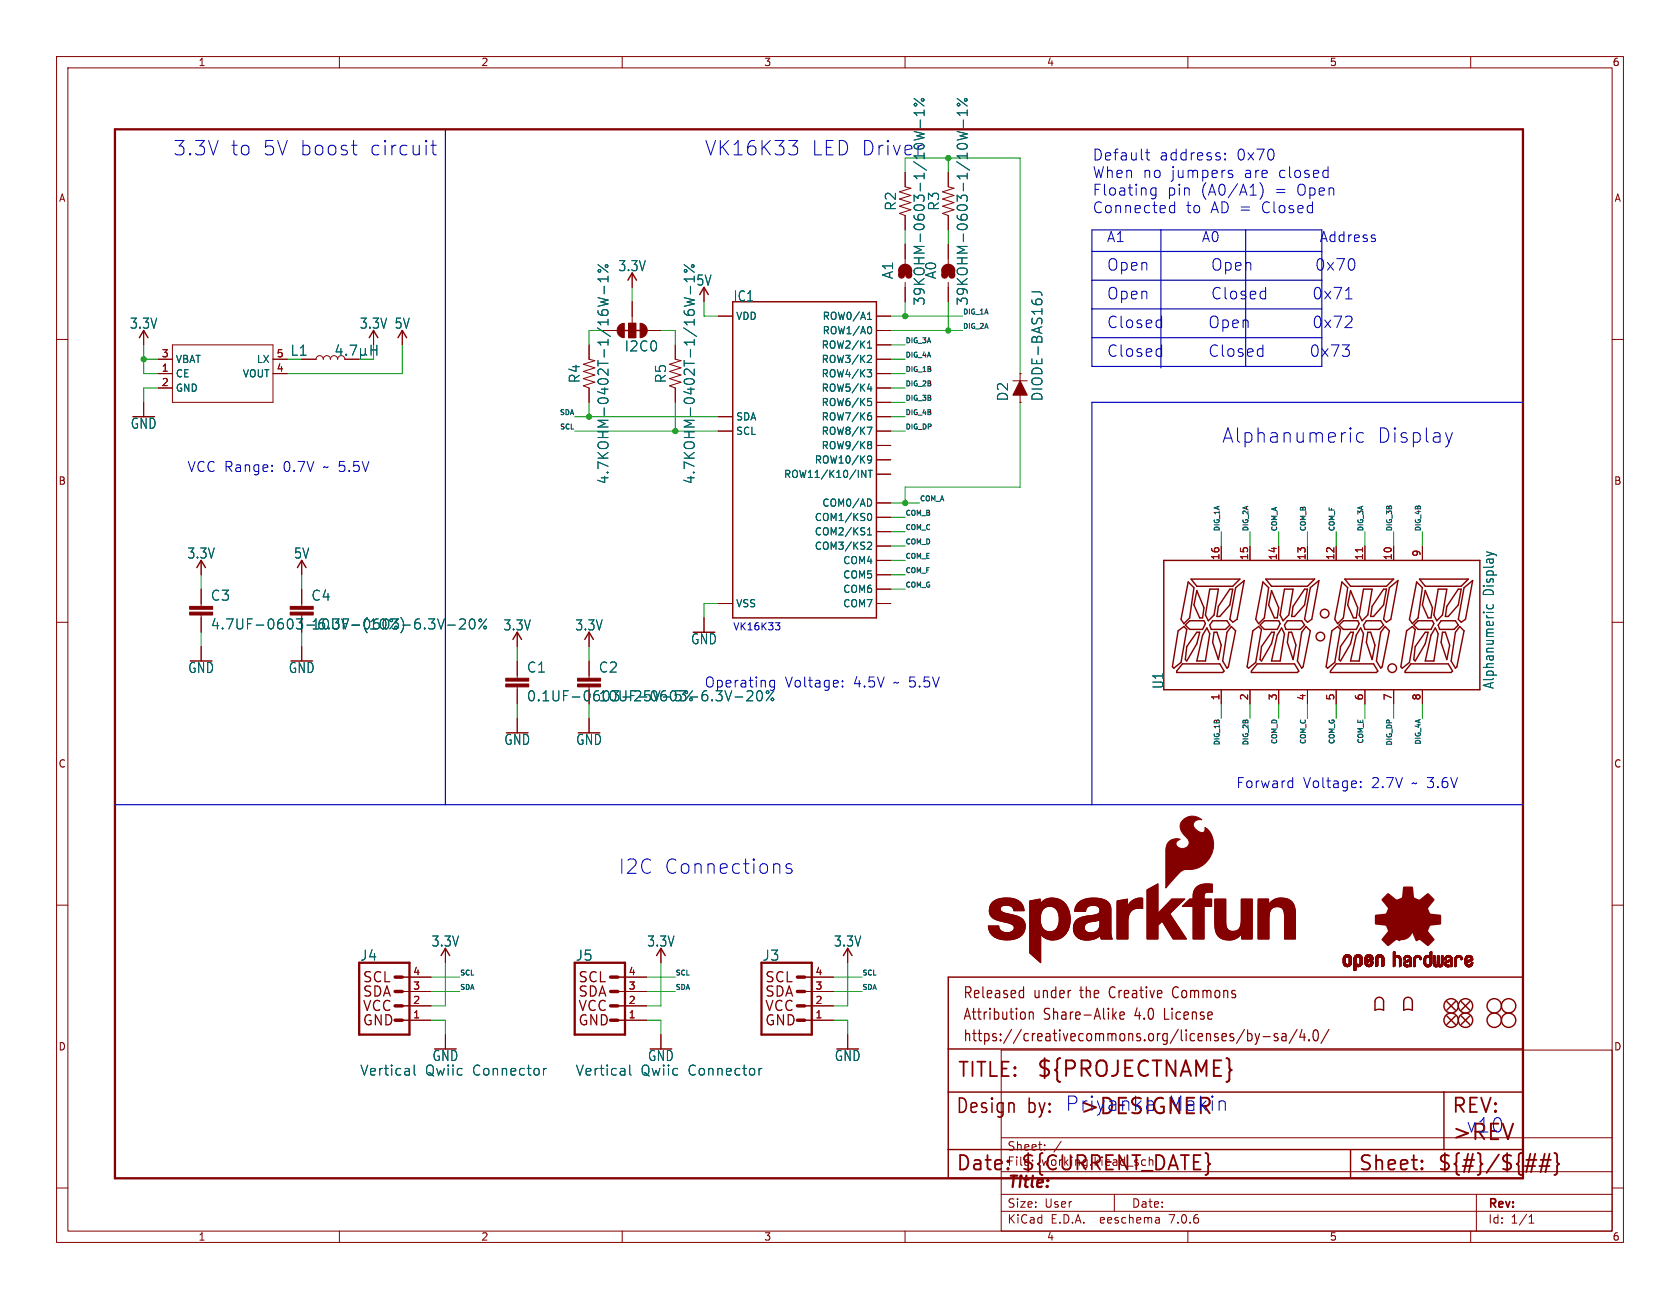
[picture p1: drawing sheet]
<svg xmlns="http://www.w3.org/2000/svg" width="297mm" height="230mm" viewBox="0 0 297 230" stroke-linecap="round" stroke-linejoin="round" font-family="sans-serif">
<defs><g id="words">
<g font-size="3.8" fill="#840000">
<text x="183.1" y="190.8">${PROJECTNAME}</text>
<text x="256.5" y="202">&gt;REV</text>
</g>
<text font-size="3.8" fill="#0000c2" x="190.8" y="197.4">&gt;DESIGNER</text>
<g font-size="3.5" fill="#0000c2">
<text x="30.5" y="27.7">3.3V</text>
<text x="40.6" y="27.7">to</text>
<text x="46.2" y="27.7">5V boost</text>
<text x="65" y="27.7">circuit</text>
<text x="124.5" y="27.7">VK16K33</text>
<text x="215.9" y="78.5">Alphanumeric</text>
<text x="243.3" y="78.5">Display</text>
<text x="109.2" y="154.7">I2C</text>
<text x="117.3" y="154.7">Connections</text>
<text x="188.2" y="196.6">Priyanka</text>
<text x="206.3" y="196.6">Makin</text>
<text x="259.1" y="200.4">v10</text>
</g>
<text font-size="3.5" fill="#006464" x="143.3" y="27.7">LED Driver</text>
<g font-size="3.5" fill="#840000">
<text x="169.2" y="190.8">TITLE:</text>
<text x="168.9" y="197.1">Design</text>
<text x="181.6" y="197.1">by:</text>
<text x="256.5" y="197.1">REV:</text>
<text x="168.9" y="207.3">Date:</text>
<text x="180.3" y="207.3">${CURRENT_DATE}</text>
<text x="240" y="207.3">Sheet:</text>
<text x="254" y="207.3">${#}/${##}</text>
</g>
<g font-size="2.8" fill="#0000c2">
<text x="195.6" y="48">Open</text>
<text x="195.6" y="53.1">Open</text>
<text x="214.3" y="48">Open</text>
<text x="214.3" y="53.1">Closed</text>
<text x="232.5" y="53.1">0x71</text>
<text x="233.1" y="48">0x70</text>
<text x="195.6" y="58.2">Closed</text>
<text x="213.7" y="58.2">Open</text>
<text x="232.5" y="58.2">0x72</text>
<text x="195.6" y="63.3">Closed</text>
<text x="213.7" y="63.3">Closed</text>
<text x="231.9" y="63.3">0x73</text>
</g>
<text font-size="2.8" fill="#840000" x="178" y="210.5">Title:</text>
<g font-size="2.7" fill="#0000c2">
<text x="193" y="28.5">Default</text>
<text x="204.9" y="28.5">address:</text>
<text x="218.6" y="28.5">0x70</text>
<text x="193" y="31.6">When no</text>
<text x="193" y="34.7">Floating</text>
<text x="206.3" y="34.7">pin</text>
<text x="207" y="31.6">jumpers</text>
<text x="212.2" y="34.7">(A0/A1)</text>
<text x="219.9" y="31.6">are</text>
<text x="225.3" y="34.7">=</text>
<text x="226" y="31.6">closed</text>
<text x="229.3" y="34.7">Open</text>
<text x="193" y="37.9">Connected</text>
<text x="209.6" y="37.9">to</text>
<text x="214" y="37.9">AD =</text>
<text x="223" y="37.9">Closed</text>
</g>
<g font-size="2.7" fill="#840000">
<text x="170.2" y="176.7">Released</text>
<text x="182.7" y="176.7">under</text>
<text x="191.1" y="176.7">the</text>
<text x="196.5" y="176.7">Creative</text>
<text x="208" y="176.7">Commons</text>
<text x="170.2" y="180.6">Attribution</text>
<text x="170.2" y="184.4">https://creativecommons.org/licenses/by-sa/4.0/</text>
<text x="184.5" y="180.6">Share-Alike</text>
<text x="200.8" y="180.6">4.0</text>
<text x="206.2" y="180.6">License</text>
</g>
<g font-size="2.5" fill="#006464">
<text x="158.6" y="37.3" transform="rotate(-90 158.6 37.3)">R2</text>
<text x="166.2" y="37.3" transform="rotate(-90 166.2 37.3)">R3</text>
<text x="109.2" y="48.2">3.3V</text>
<text x="123" y="50.7">5V</text>
<text x="129.6" y="53.5">IC1</text>
<text x="158.1" y="49.4" transform="rotate(-90 158.1 49.4)">A1</text>
<text x="165.7" y="49.4" transform="rotate(-90 165.7 49.4)">A0</text>
<text x="22.9" y="58.3">3.3V</text>
<text x="63.5" y="58.3">3.3V</text>
<text x="69.7" y="58.3">5V</text>
<text x="163.7" y="54.1" transform="rotate(-90 163.7 54.1)">39KOHM-0603-1/10W-1%</text>
<text x="171.3" y="54.1" transform="rotate(-90 171.3 54.1)">39KOHM-0603-1/10W-1%</text>
<text x="51.3" y="63.1">L1</text>
<text x="110.3" y="62.3">I2C0</text>
<text x="102.7" y="67.8" transform="rotate(-90 102.7 67.8)">R4</text>
<text x="118" y="67.8" transform="rotate(-90 118 67.8)">R5</text>
<text x="178.4" y="71" transform="rotate(-90 178.4 71)">D2</text>
<text x="184.5" y="71" transform="rotate(-90 184.5 71)">DIODE-BAS16J</text>
<text x="23" y="76">GND</text>
<text x="107.8" y="85.7" transform="rotate(-90 107.8 85.7)">4.7KOHM-0402T-1/16W-1%</text>
<text x="123" y="85.7" transform="rotate(-90 123 85.7)">4.7KOHM-0402T-1/16W-1%</text>
<text x="33" y="99">3.3V</text>
<text x="51.9" y="99">5V</text>
<text x="37.2" y="106.4">C3</text>
<text x="55" y="106.4">C4</text>
<text x="264.3" y="105.4" transform="rotate(-90 264.3 105.4)">Display</text>
<text x="55" y="111.5">10UF-0603-6.3V-20%</text>
<text x="88.9" y="111.7">3.3V</text>
<text x="101.6" y="111.7">3.3V</text>
<text x="33.2" y="119.2">GND</text>
<text x="51" y="119.2">GND</text>
<text x="93.1" y="119.1">C1</text>
<text x="105.8" y="119.1">C2</text>
<text x="122.1" y="114.1">GND</text>
<text x="105.8" y="124.2">10UF-0603-6.3V-20%</text>
<text x="124.5" y="121.7">Operating</text>
<text x="205.9" y="121.9" transform="rotate(-90 205.9 121.9)">U1</text>
<text x="264.3" y="121.9" transform="rotate(-90 264.3 121.9)">Alphanumeric</text>
<text x="89.1" y="131.9">GND</text>
<text x="101.8" y="131.9">GND</text>
<text x="76.2" y="167.5">3.3V</text>
<text x="114.3" y="167.5">3.3V</text>
<text x="147.3" y="167.5">3.3V</text>
<text x="63.6" y="170">J4</text>
<text x="101.7" y="170">J5</text>
<text x="134.7" y="170">J3</text>
<text x="63.6" y="190.3">Vertical</text>
<text x="75.1" y="190.3">Qwiic</text>
<text x="76.4" y="187.8">GND</text>
<text x="83.5" y="190.3">Connector</text>
<text x="101.7" y="190.3">Vertical</text>
<text x="113.2" y="190.3">Qwiic</text>
<text x="114.5" y="187.8">GND</text>
<text x="121.6" y="190.3">Connector</text>
<text x="147.5" y="187.8">GND</text>
</g>
<g font-size="2.5" fill="#0000c2">
<text x="195.6" y="42.9">A1</text>
<text x="213.4" y="42.9">A0</text>
<text x="235.5" y="42.9">Address</text>
<text x="33" y="83.6">VCC Range:</text>
<text x="50" y="83.6">0.7V</text>
<text x="57.2" y="83.6">~ 5.5V</text>
<text x="138.7" y="121.7">Voltage:</text>
<text x="150.8" y="121.7">4.5V</text>
<text x="158" y="121.7">~ 5.5V</text>
<text x="218.4" y="139.5">Forward</text>
<text x="230.3" y="139.5">Voltage:</text>
<text x="242.4" y="139.5">2.7V</text>
<text x="249.6" y="139.5">~ 3.6V</text>
</g>
<g font-size="2.5" fill="#840000">
<text x="37.2" y="111.5">4.7UF-0603-6.3V-(10%)</text>
<text x="93.1" y="124.2">0.1UF-0603-25V-5%</text>
<text x="64" y="173.9">SCL</text>
<text x="102.1" y="173.9">SCL</text>
<text x="135.1" y="173.9">SCL</text>
<text x="64" y="176.5">SDA</text>
<text x="64" y="179">VCC</text>
<text x="102.1" y="176.5">SDA</text>
<text x="102.1" y="179">VCC</text>
<text x="135.1" y="176.5">SDA</text>
<text x="135.1" y="179">VCC</text>
<text x="64" y="181.6">GND</text>
<text x="102.1" y="181.6">GND</text>
<text x="135.1" y="181.6">GND</text>
</g>
<g font-size="2.1" fill="#840000">
<text x="178" y="203.6">Sheet:</text>
<text x="186.2" y="203.6">/</text>
<text x="178" y="206.3">File:</text>
<text x="184.1" y="206.3">working.kicad_sch</text>
<text x="178" y="213.7">Size:</text>
<text x="184.7" y="213.7">User</text>
<text x="200" y="213.7">Date:</text>
<text x="263" y="213.9">Rev:</text>
<text x="178" y="216.5">KiCad</text>
<text x="185.7" y="216.5">E.D.A.</text>
<text x="194.6" y="216.5">eeschema</text>
<text x="207" y="216.5">7.0.6</text>
<text x="263" y="216.5">Id:</text>
<text x="267.1" y="216.5">1/1</text>
</g>
<g font-size="1.8" fill="#840000">
<text x="35" y="11.9">1</text>
<text x="85" y="11.9">2</text>
<text x="135" y="11.9">3</text>
<text x="185" y="11.9">4</text>
<text x="235" y="11.9">5</text>
<text x="285" y="11.9">6</text>
<text x="10.3" y="35.9">A</text>
<text x="285.3" y="35.9">A</text>
<text x="10.3" y="85.9">B</text>
<text x="285.3" y="85.9">B</text>
<text x="10.3" y="135.9">C</text>
<text x="285.3" y="135.9">C</text>
<text x="10.3" y="185.9">D</text>
<text x="285.3" y="185.9">D</text>
<text x="35" y="219.5">1</text>
<text x="85" y="219.5">2</text>
<text x="135" y="219.5">3</text>
<text x="185" y="219.5">4</text>
<text x="235" y="219.5">5</text>
<text x="285" y="219.5">6</text>
</g>
<g font-size="1.8" fill="#006464">
<text x="130" y="56.7">VDD</text>
<text x="145.3" y="59.3">ROW1/A0</text>
<text x="145.3" y="56.7">ROW0/A1</text>
<text x="31" y="64.4">VBAT</text>
<text x="45.3" y="64.4">LX</text>
<text x="145.2" y="64.4">ROW3/K2</text>
<text x="145.2" y="61.8">ROW2/K1</text>
<text x="31" y="66.9">CE</text>
<text x="31" y="69.4">GND</text>
<text x="42.8" y="66.9">VOUT</text>
<text x="145.2" y="72">ROW6/K5</text>
<text x="145.2" y="69.4">ROW5/K4</text>
<text x="145.2" y="66.9">ROW4/K3</text>
<text x="130" y="77.1">SCL</text>
<text x="130" y="74.5">SDA</text>
<text x="145.2" y="77.1">ROW8/K7</text>
<text x="145.2" y="74.5">ROW7/K6</text>
<text x="143.9" y="82.1">ROW10/K9</text>
<text x="145.2" y="79.6">ROW9/K8</text>
<text x="138.5" y="84.7">ROW11/K10/INT</text>
<text x="145.3" y="89.8">COM0/AD</text>
<text x="143.9" y="92.3">COM1/KS0</text>
<text x="143.9" y="94.8">COM2/KS1</text>
<text x="143.9" y="97.4">COM3/KS2</text>
<text x="149" y="99.9">COM4</text>
<text x="130" y="107.5">VSS</text>
<text x="149" y="102.5">COM5</text>
<text x="149" y="105">COM6</text>
<text x="149" y="107.5">COM7</text>
</g>
<g font-size="1.8" fill="#a90000">
<text x="28.5" y="65.8">1</text>
<text x="28.5" y="63.2">3</text>
<text x="48.8" y="65.8">4</text>
<text x="48.8" y="63.2">5</text>
<text x="28.5" y="68.3">2</text>
<text x="215.6" y="99.1" transform="rotate(-90 215.6 99.1)">16</text>
<text x="220.7" y="99.1" transform="rotate(-90 220.7 99.1)">15</text>
<text x="225.8" y="99.1" transform="rotate(-90 225.8 99.1)">14</text>
<text x="230.9" y="99.1" transform="rotate(-90 230.9 99.1)">13</text>
<text x="236" y="99.1" transform="rotate(-90 236 99.1)">12</text>
<text x="241" y="99.1" transform="rotate(-90 241 99.1)">11</text>
<text x="246.1" y="99.1" transform="rotate(-90 246.1 99.1)">10</text>
<text x="251.2" y="98.5" transform="rotate(-90 251.2 98.5)">9</text>
<text x="215.6" y="123.9" transform="rotate(-90 215.6 123.9)">1</text>
<text x="220.7" y="123.9" transform="rotate(-90 220.7 123.9)">2</text>
<text x="225.8" y="123.9" transform="rotate(-90 225.8 123.9)">3</text>
<text x="230.9" y="123.9" transform="rotate(-90 230.9 123.9)">4</text>
<text x="236" y="123.9" transform="rotate(-90 236 123.9)">5</text>
<text x="241" y="123.9" transform="rotate(-90 241 123.9)">6</text>
<text x="246.1" y="123.9" transform="rotate(-90 246.1 123.9)">7</text>
<text x="251.2" y="123.9" transform="rotate(-90 251.2 123.9)">8</text>
<text x="73" y="172.5">4</text>
<text x="111.1" y="172.5">4</text>
<text x="144.1" y="172.5">4</text>
<text x="73" y="177.5">2</text>
<text x="73" y="175">3</text>
<text x="111.1" y="177.5">2</text>
<text x="111.1" y="175">3</text>
<text x="144.1" y="177.5">2</text>
<text x="144.1" y="175">3</text>
<text x="73" y="180.1">1</text>
<text x="111.1" y="180.1">1</text>
<text x="144.1" y="180.1">1</text>
</g>
<text font-size="1.8" fill="#0000c2" x="129.5" y="111.5">VK16K33</text>
<g font-size="1.2" fill="#0f0f0f">
<text x="170.2" y="55.6">DIG_1A</text>
<text x="170.2" y="58.2">DIG_2A</text>
<text x="160" y="65.8">DIG_1B</text>
<text x="160" y="63.3">DIG_4A</text>
<text x="160" y="60.7">DIG_3A</text>
<text x="160" y="70.9">DIG_3B</text>
<text x="160" y="68.3">DIG_2B</text>
<text x="98.8" y="73.4">SDA</text>
<text x="98.9" y="76">SCL</text>
<text x="160" y="76">DIG_DP</text>
<text x="160" y="73.4">DIG_4B</text>
<text x="162.6" y="88.7">COM_A</text>
<text x="160" y="93.7">COM_C</text>
<text x="160" y="91.2">COM_B</text>
<text x="215.7" y="94" transform="rotate(-90 215.7 94)">DIG_1A</text>
<text x="220.7" y="94" transform="rotate(-90 220.7 94)">DIG_2A</text>
<text x="225.8" y="94" transform="rotate(-90 225.8 94)">COM_A</text>
<text x="230.9" y="94" transform="rotate(-90 230.9 94)">COM_B</text>
<text x="236" y="94" transform="rotate(-90 236 94)">COM_F</text>
<text x="241.1" y="94" transform="rotate(-90 241.1 94)">DIG_3A</text>
<text x="246.1" y="94" transform="rotate(-90 246.1 94)">DIG_3B</text>
<text x="251.2" y="94" transform="rotate(-90 251.2 94)">DIG_4B</text>
<text x="160" y="96.3">COM_D</text>
<text x="160" y="101.4">COM_F</text>
<text x="160" y="98.8">COM_E</text>
<text x="160" y="103.9">COM_G</text>
<text x="215.7" y="131.9" transform="rotate(-90 215.7 131.9)">DIG_1B</text>
<text x="220.7" y="131.9" transform="rotate(-90 220.7 131.9)">DIG_2B</text>
<text x="225.8" y="131.7" transform="rotate(-90 225.8 131.7)">COM_D</text>
<text x="230.9" y="131.7" transform="rotate(-90 230.9 131.7)">COM_C</text>
<text x="236" y="131.7" transform="rotate(-90 236 131.7)">COM_G</text>
<text x="241.1" y="131.6" transform="rotate(-90 241.1 131.6)">COM_E</text>
<text x="246.1" y="131.9" transform="rotate(-90 246.1 131.9)">DIG_DP</text>
<text x="251.2" y="131.8" transform="rotate(-90 251.2 131.8)">DIG_4A</text>
<text x="81.3" y="172.5">SCL</text>
<text x="119.4" y="172.5">SCL</text>
<text x="152.4" y="172.5">SCL</text>
<text x="81.3" y="175">SDA</text>
<text x="119.4" y="175">SDA</text>
<text x="152.4" y="175">SDA</text>
</g>
</g></defs>
<g fill="none" stroke="#840000" stroke-width=".18">
<path d="M10 10h277v209.6h-277zM12 12h273v205.6h-273zM60 10v2M110 10v2M160 10v2M210 10v2M260 10v2M160 30.5v2.5l1 .3-2 .6 2 .6-2 .7 2 .6-2 .6 2 .7-2 .6 1 .4v2.5M167.6 30.5v2.5l1.1 .3-2.1 .6 2.1 .6-2.1 .7 2.1 .6-2.1 .6 2.1 .7-2.1 .6 1 .4v2.5M10 60h2M25.4 58.4v2.6M66 58.4v2.6"/>
<path d="M71.1 58.4v2.6M106.7 58.4h2.5M111.1 59.7v-2.5h1.3v2.5M111.8 48.3v2.5M111.8 53.3v3.9M114.3 58.4h2.5M124.5 50.8v2.5M127 55.9h2.5M154.9 58.4h2.6M154.9 55.9h2.6M160 43.2v3.4M160 49.9v3.4"/>
<path d="M167.6 43.2v3.4M167.6 49.9v3.4M285 60h2M25.4 71.1v2.6M27.9 66h2.6M27.9 68.6h2.6M27.9 63.5h2.6M30.5 61h17.8v10.1h-17.8zM48.3 66h2.5M48.3 63.5h2.5M53.3 63.5h2.6a.64 .64 0 0 1 .6-.6 .64 .64 0 0 1 .6 .6 .64 .64 0 0 1 .7-.6 .64 .64 0 0 1 .6 .6 .64 .64 0 0 1 .7-.6 .64 .64 0 0 1 .6 .6 .64 .64 0 0 1 .6-.6 .64 .64 0 0 1 .7 .6h2.5M104.1 61v2.5l1.1 .3-2.1 .6 2.1 .6-2.1 .7 2.1 .6-2.1 .6 2.1 .7-2.1 .6 1 .4v2.5"/>
<path d="M119.4 61v2.5l1 .3-2 .6 2 .6-2 .7 2 .6-2 .6 2 .7-2 .6 1 .4v2.5M127 76.2h2.5M127 73.7h2.5M154.9 71.1h2.6M154.9 61h2.6M154.9 66h2.6M154.9 68.6h2.6M154.9 63.5h2.6M154.9 78.7h2.6M154.9 76.2h2.6M154.9 73.7h2.6M179.1 67.3h2.5"/>
<path d="M180.3 71.1h.1M180.3 66h.1M180.3 66v1.3M180.3 69.9v1.2M35.6 99.1v2.5M53.3 99.1v2.5M154.9 83.8h2.6M154.9 81.3h2.6M154.9 88.9h2.6M154.9 91.4h2.6M154.9 94h2.6M154.9 96.5h2.6"/>
<path d="M154.9 99.1h2.6M215.9 96.5v2.6M221 96.5v2.6M226.1 96.5v2.6M231.1 96.5v2.6M236.2 96.5v2.6M241.3 96.5v2.6M246.4 96.5v2.6M251.5 96.5v2.6M10 110h2M35.6 104.1v3.1M35.6 108.7v3.1"/>
<path d="M35.6 114.3v2.5M53.3 104.1v3.1M53.3 108.7v.5M53.3 114.3v2.5M91.4 111.8v2.5M91.4 116.8v3.1M104.1 111.8v2.5M104.1 116.8v3.1M124.5 109.2v2.6M127 106.7h2.5M154.9 106.7h2.6M154.9 101.6h2.6"/>
<path d="M154.9 104.1h2.6M285 110h2M91.4 121.4v3.1M91.4 127v2.5M104.1 121.4v.5M104.1 127v2.5M215.9 121.9v2.6M221 121.9v2.6M226.1 121.9v2.6M231.1 121.9v2.6M236.2 121.9v2.6M241.3 121.9v2.6"/>
<path d="M246.4 121.9v2.6M251.5 121.9v2.6M10 160h2M285 160h2M71.1 177.8h5.1M71.1 175.3h5.1M71.1 172.7h5.1M78.7 167.6v2.6M109.2 177.8h5.1M109.2 175.3h5.1M109.2 172.7h5.1M116.8 167.6v2.6"/>
<path d="M142.2 177.8h5.1M142.2 175.3h5.1M142.2 172.7h5.1M149.9 167.6v2.6M71.1 180.3h5.1M78.7 182.9v2.5M109.2 180.3h5.1M116.8 182.9v2.5M142.2 180.3h5.1M149.9 182.9v2.5M177 185.6h108v32h-108zM10 210h2"/>
<path d="M60 217.6v2M110 217.6v2M160 217.6v2M177 214.1h108M177 211.1h108M177 207.1h108M177 201.1h108M184.7 203.2v.1M184.7 202.4v.1M187.6 201.7l-1.3 2M197 211.1v3M204.9 215.3l.1 .9"/>
<path d="M205 216.1l-.2 .1M205 215.6h-.2M210 217.6v2M260 217.6v2M261 211.1v6.5M270.3 216.2h.9M270.3 215.1l.4-.4v1.5M285 210h2"/>
</g>
<g fill="none" stroke="#840000" stroke-width=".25">
<path d="M24.6 59.7l.8-1.3 .8 1.3M65.3 59.7l.7-1.3 .8 1.3M70.4 59.7l.7-1.3 .8 1.3M110 58.4h3.8M111 49.5l.8-1.2 .7 1.2M123.7 52.1l.8-1.3 .7 1.3M129.5 53.3h25.4v55.9h-25.4zM205.7 99.1h55.9v22.8h-55.9zM34.8 100.3l.8-1.2 .7 1.2M52.6 100.3l.7-1.2 .8 1.2M90.7 113l.7-1.2 .8 1.2M103.4 113l.7-1.2 .8 1.2"/>
<path d="M208.3 111.5l1-.8 .5 .6-1 5.8-1.3 1-.2-.2zM209 117.3h6.6l.8 1.3-.2 .3h-8.2v-.3zM209.5 110.5l.8-.8h2.6l.2 .5-.5 1.1h-2.3zM210.1 102.9l1 1-.8 5.3-1 1-.5-.7zM210.6 102.4h8.6l-1.3 1.2h-6.3zM211.6 104.4l1.3 3-.3 1.8h-.5l-1-2.3zM211.6 111.8h.5l-.5 2-1.8 3-.3-.2 .3-2.3zM213.4 111l.5 1-.8 4.8h-1.5l1-4.5zM213.9 104.1h1.5l-.8 4.6-1 1-.5-1zM214.4 109.7h2.5l.5 .8-.7 .8h-2.6l-.2-.8zM214.6 111.8h.5l.8 2.2-.5 2.6-1-3.1zM217.4 104.1h.5l-.5 2.8-1.8 2.1h-.5l.3-1.8z"/>
<path d="M217.7 110.7l.7 .8-1.2 6.4-.3 .2-.7-1.3 .7-5zM218.4 103.9l1.6-1.3-1.3 6.9-.8 .5-.5-.5zM221.5 111.5l1-.8 .5 .6-1 5.8-1.3 1-.2-.2zM222.2 117.3h6.7l.7 1.3-.2 .3h-8.2v-.3zM222.8 110.5l.7-.8h2.6l.2 .5-.5 1.1h-2.3zM223.3 102.9l1 1-.8 5.3-1 1-.5-.7zM223.8 102.4h8.6l-1.3 1.2h-6.3zM224.8 104.4l1.3 3-.3 1.8h-.5l-1-2.3zM224.8 111.8h.5l-.5 2-1.8 3-.2-.2 .2-2.3zM226.6 111l.5 1-.8 4.8h-1.5l1-4.5zM227.1 104.1h1.5l-.8 4.6-1 1-.5-1zM227.6 109.7h2.5l.5 .8-.7 .8h-2.6l-.2-.8z"/>
<path d="M227.8 111.8h.5l.8 2.2-.5 2.6-1-3.1zM230.6 104.1h.5l-.5 2.8-1.7 2.1h-.6l.3-1.8zM230.9 110.7l.7 .8-1.2 6.4-.3 .2-.7-1.3 .7-5zM231.6 103.9l1.6-1.3-1.3 6.9-.8 .5-.5-.5zM235.5 111.5l1-.8 .5 .6-1 5.8-1.3 1-.3-.2zM236.2 117.3h6.6l.8 1.3-.3 .3h-8.1v-.3zM237.2 102.9l1.1 1-.8 5.3-1 1-.5-.7zM237.5 109.7h2.5l.3 .5-.5 1.1h-2.3l-.8-.8zM237.7 102.4h8.7l-1.3 1.2h-6.3zM238.8 104.4l1.2 3-.2 1.8h-.5l-1-2.3zM238.8 111.8h.5l-.5 2-1.8 3-.3-.2 .3-2.3zM240.5 111l.5 1-.7 4.8h-1.5l1-4.5z"/>
<path d="M241 104.1h1.6l-.8 4.6-1 1-.5-1zM241.6 109.7h2.5l.5 .8-.8 .8h-2.5l-.3-.8zM241.8 111.8h.5l.8 2.2-.5 2.6-1-3.1zM244.6 104.1h.5l-.5 2.8-1.8 2.1h-.5l.3-1.8zM244.9 110.7l.7 .8-1.3 6.4-.2 .2-.8-1.3 .8-5zM245.6 103.9l1.5-1.3-1.2 6.9-.8 .5-.5-.5zM248.7 111.5l1-.8 .5 .6-1 5.8-1.3 1-.3-.2zM249.4 117.3h6.6l.8 1.3-.3 .3h-8.1v-.3zM250.4 102.9l1.1 1-.8 5.3-1 1-.5-.7zM250.7 109.7h2.5l.3 .5-.5 1.1h-2.3l-.8-.8zM251 102.4h8.6l-1.3 1.2h-6.3zM252 104.4l1.2 3-.2 1.8h-.5l-1-2.3z"/>
<path d="M252 111.8h.5l-.5 2-1.8 3-.3-.2 .3-2.3zM253.7 111l.6 1-.8 4.8h-1.5l1-4.5zM254.3 104.1h1.5l-.8 4.6-1 1-.5-1zM254.8 109.7h2.5l.5 .8-.8 .8h-2.5l-.2-.8zM255 111.8h.5l.8 2.2-.5 2.6-1-3.1zM257.8 104.1h.5l-.5 2.8-1.8 2.1h-.5l.3-1.8zM258.1 110.7l.7 .8-1.2 6.4-.3 .2-.8-1.3 .8-5zM258.8 103.9l1.5-1.3-1.2 6.9-.8 .5-.5-.5zM78 168.9l.7-1.3 .8 1.3M116.1 168.9l.7-1.3 .8 1.3M149.1 168.9l.8-1.3 .7 1.3M167.6 172.7h101.6v35.6h-101.6z"/>
<path d="M243.3 176.5a.76 .76 0 0 1 .8-.2 .76 .76 0 0 1 .5 .7v1.6l-.7-.2-.8 .2v-1.6zM248.4 176.5a.76 .76 0 0 1 .8-.2 .76 .76 0 0 1 .5 .7v1.6l-.7-.2-.8 .2v-1.6zM255.8 179.6l1.5 1.5M255.8 177l1.5 1.6M257.3 179.6l-1.5 1.5M257.3 177l-1.5 1.6M258.3 177l1.5 1.6M258.3 179.6l1.5 1.5M259.8 177l-1.5 1.6M259.8 179.6l-1.5 1.5M167.6 185.4h101.6M167.6 193h101.6"/>
<path d="M255.3 193v10.2M167.6 203.2h101.6M238.8 203.2v5.1"/>
<circle cx="233.4" cy="112.5" r=".76"/>
<circle cx="234.2" cy="108.5" r=".76"/>
<circle cx="246.1" cy="118.1" r=".76"/>
<circle cx="256.5" cy="177.8" r="1.27"/>
<circle cx="259.1" cy="177.8" r="1.27"/>
<circle cx="264.2" cy="177.8" r="1.27"/>
<circle cx="266.7" cy="177.8" r="1.27"/>
<circle cx="256.5" cy="180.3" r="1.27"/>
<circle cx="259.1" cy="180.3" r="1.27"/>
<circle cx="264.2" cy="180.3" r="1.27"/>
<circle cx="266.7" cy="180.3" r="1.27"/>
</g>
<g fill="#840000" stroke="#840000" stroke-width=".18">
<path d="M187.3 162.5h1.9v.7l-.4 1.3-1.7-.8z"/>
<path d="M202.8 157.3l1.9-1.1v5.3l2.5-2.6h2.2l-2.6 2.6 2.9 4.5h-2.3l-1.9-3.2-.8 .8v2.4h-1.9z"/>
<path d="M192.1 161.9l1.3-.1 .2 1-1.1 .2z"/>
<path d="M197.5 159.3l1.8-.4v1.3a2.32 2.32 0 0 1 2.7-1.4v1.8h-.2a2.5 2.5 0 0 0-2 .6 7.1 7.1 0 0 0-.4 3.6v1.2h-1.9z"/>
<path d="M214.8 158.9h1.9v2a7.8 7.8 0 0 0 .3 3.3 1.42 1.42 0 0 0 1.6 .3 1.42 1.42 0 0 0 .8-1.4v-4.2h2v7.1h-1.9v-1a2.67 2.67 0 0 1-4.5-.1 20.6 20.6 0 0 1-.2-4.9z"/>
<path d="M222.4 158.9h1.9v1a2.66 2.66 0 0 1 4.5 0 18.3 18.3 0 0 1 .2 4.4v1.7h-1.9v-2a7.8 7.8 0 0 0-.3-3.3 1.42 1.42 0 0 0-1.6-.3 1.42 1.42 0 0 0-.8 1.4l-.1 4.2h-1.9z"/>
<path d="M182 159.3l1.9-.4v.9a2.87 2.87 0 0 1 3-1 2.87 2.87 0 0 1 2.1 2.3l.2 1.4h-1.9a1.86 1.86 0 0 0-2.2-2.2 2.25 2.25 0 0 0-1.2 2.6 1.64 1.64 0 0 0 1.3 1.8 1.64 1.64 0 0 0 1.9-1l1.7 .8a2.8 2.8 0 0 1-4.8 .6v5.1l-2-1.7z"/>
<path d="M175.5 159.5a4.4 4.4 0 0 1 4.9 0l.6 .9 .1 .6h-1.9a1.32 1.32 0 0 0-1.8-.9 .65 .65 0 0 0-.6 .7 .65 .65 0 0 0 .7 .6l.3 .1a6.2 6.2 0 0 1 3.1 1.1 2.22 2.22 0 0 1-1.7 3.4 4 4 0 0 1-4.2-1.1l-.3-1.2h1.9a1.54 1.54 0 0 0 2.5 .9l.1-.2a.8 .8 0 0 0 0-.8 .8 .8 0 0 0-.8-.4 7.5 7.5 0 0 1-3.1-1.1 1.96 1.96 0 0 1 .2-2.6z"/>
<path d="M211.5 156.8a4.3 4.3 0 0 1 2.8-.5v1.4h-.3a.91 .91 0 0 0-1 .3 .91 .91 0 0 0-.1 .9h1.3v1.3h-1.3v5.8h-2v-5.8h-1.9l.8-.8a1.45 1.45 0 0 1 1.1-.5v-.3a2.66 2.66 0 0 1 .6-1.8z"/>
<path d="M190.7 159.6a4.8 4.8 0 0 1 5.3-.1 3.8 3.8 0 0 1 .4 2.6v2.8l.2 1.1h-1.3a.56 .56 0 0 1-.6-.1 .56 .56 0 0 1-.2-.6 3.3 3.3 0 0 1-4.3 .1 2.12 2.12 0 0 1 1.5-3.4l.4-.1 .4 1.1a.95 .95 0 0 0-.8 1.1 .95 .95 0 0 0 1.2 .8 1.6 1.6 0 0 0 1.5-2v-.4l-.8 .3-.2-1 .4-.1a.85 .85 0 0 0 .6-1.1 .85 .85 0 0 0-1.1-.6 1.15 1.15 0 0 0-1.4 1.1h-1.9l.2-.9z"/>
<path d="M237.5 170.2h.3z"/>
<path d="M237.5 170.1l.3 .1z"/>
<path d="M237.5 170.1h.3z"/>
<path d="M237.5 170l.3 .1z"/>
<path d="M237.5 170h.3z"/>
<path d="M237.5 169.9l.3 .1z"/>
<path d="M237.5 169.9h.3z"/>
<path d="M237.5 169.8l.3 .1z"/>
<path d="M237.5 169.8h.3z"/>
<path d="M237.5 169.7l.3 .1z"/>
<path d="M237.5 169.7h.3z"/>
<path d="M237.5 169.6l.3 .1z"/>
<path d="M237.5 169.6h.3z"/>
<path d="M237.5 169.5l.3 .1z"/>
<path d="M237.5 169.5h.3z"/>
<path d="M237.5 169.4l.3 .1z"/>
<path d="M237.5 169.4h.3z"/>
<path d="M237.5 170.2l.4 .1z"/>
<path d="M237.5 170.2h.4z"/>
<path d="M237.5 169.4h.4z"/>
<path d="M237.5 169.3l.4 .1z"/>
<path d="M237.5 169.3h.4z"/>
<path d="M237.5 170.4h.4z"/>
<path d="M237.5 170.3l.4 .1z"/>
<path d="M237.5 170.3h.4z"/>
<path d="M237.5 170.4h.5z"/>
<path d="M237.5 169.2l.4 .1z"/>
<path d="M237.5 169.2h.4z"/>
<path d="M237.5 169.2h.5z"/>
<path d="M237.5 170.4l.6 .1z"/>
<path d="M237.5 170.5h.6z"/>
<path d="M237.5 169.2h.6z"/>
<path d="M237.5 169.1l.6 .1z"/>
<path d="M237.5 169.1h.6z"/>
<path d="M237.5 170.5h1.3z"/>
<path d="M237.5 169.1h1.3z"/>
<path d="M237.6 170.5h1.2z"/>
<path d="M237.6 169.1h1.2z"/>
<path d="M237.6 170.5l1.2 .1z"/>
<path d="M237.6 170.6h1.2z"/>
<path d="M237.6 169l1.2 .1z"/>
<path d="M237.6 169h1.2z"/>
<path d="M237.6 170.6h1.1z"/>
<path d="M237.6 169h1.1z"/>
<path d="M237.7 170.7h1z"/>
<path d="M237.7 170.6l1 .1z"/>
<path d="M237.7 169h1z"/>
<path d="M237.7 168.9l1 .1z"/>
<path d="M237.7 168.9h1z"/>
<path d="M237.8 170.7h.8z"/>
<path d="M237.8 168.9h.8z"/>
<path d="M237.8 170.7l.8 .1z"/>
<path d="M237.8 170.8h.8z"/>
<path d="M237.8 168.8l.8 .1z"/>
<path d="M237.8 168.8h.8z"/>
<path d="M237.8 168.8h.7z"/>
<path d="M237.9 170.8h.6z"/>
<path d="M237.9 168.8h.6z"/>
<path d="M237.9 170.8h.5z"/>
<path d="M237.9 168.8h.5z"/>
<path d="M238 168.8h.4z"/>
<path d="M238 170.8h.4z"/>
<path d="M238 170.8l.4 .1z"/>
<path d="M238 168.8h.3z"/>
<path d="M238.1 170.9h.2z"/>
<path d="M238.1 168.7l.2 .1z"/>
<path d="M238.2 169.1h.6z"/>
<path d="M238.3 170.5h.5z"/>
<path d="M238.3 169.1l.5 .1z"/>
<path d="M238.3 170.5h.6z"/>
<path d="M238.3 169.2h.6z"/>
<path d="M238.3 170.4l.6 .1z"/>
<path d="M238.3 170.4h.6z"/>
<path d="M238.4 169.2h.5z"/>
<path d="M238.4 170.4h.5z"/>
<path d="M238.4 170.3l.5 .1z"/>
<path d="M238.4 169.3h.5z"/>
<path d="M238.4 169.2l.5 .1z"/>
<path d="M238.5 169.3h.4z"/>
<path d="M238.5 170.3h.4z"/>
<path d="M238.5 170.2l.4 .1z"/>
<path d="M238.5 170.2h.4z"/>
<path d="M238.5 169.4h.4z"/>
<path d="M238.5 169.3l.4 .1z"/>
<path d="M238.5 170.1l.4 .1z"/>
<path d="M238.5 170.1h.4z"/>
<path d="M238.5 170l.4 .1z"/>
<path d="M238.5 170h.4z"/>
<path d="M238.5 169.9l.4 .1z"/>
<path d="M238.5 169.9h.4z"/>
<path d="M238.5 169.8l.4 .1z"/>
<path d="M238.5 169.8h.4z"/>
<path d="M238.5 169.7l.4 .1z"/>
<path d="M238.5 169.7h.4z"/>
<path d="M238.5 169.6l.4 .1z"/>
<path d="M238.5 169.6h.4z"/>
<path d="M238.5 169.5l.4 .1z"/>
<path d="M238.5 169.5h.4z"/>
<path d="M238.5 169.4l.4 .1z"/>
<path d="M239.4 171.5h.2z"/>
<path d="M239.4 171.5h.3z"/>
<path d="M239.4 171.4l.3 .1z"/>
<path d="M239.4 171.4h.3z"/>
<path d="M239.4 171.4h.4z"/>
<path d="M239.4 171.3l.4 .1z"/>
<path d="M239.4 171.3h.4z"/>
<path d="M239.4 171.2l.4 .1z"/>
<path d="M239.4 171.2h.4z"/>
<path d="M239.4 171.1l.4 .1z"/>
<path d="M239.4 171.1h.4z"/>
<path d="M239.4 171l.4 .1z"/>
<path d="M239.4 171h.4z"/>
<path d="M239.4 170.9l.4 .1z"/>
<path d="M239.4 170.9h.4z"/>
<path d="M239.4 170.8l.4 .1z"/>
<path d="M239.4 170.8h.4z"/>
<path d="M239.4 170.8h1z"/>
<path d="M239.4 170.8h1.1z"/>
<path d="M239.4 170.7l1.1 .1z"/>
<path d="M239.4 170.7h1.1z"/>
<path d="M239.4 170.7h1.2z"/>
<path d="M239.4 170.6l1.2 .1z"/>
<path d="M239.4 170.6h1.3z"/>
<path d="M239.4 170.5l1.3 .1z"/>
<path d="M239.4 170.5h1.3z"/>
<path d="M239.4 170.5h1.4z"/>
<path d="M239.4 170.5h.6z"/>
<path d="M239.4 170.4l.6 .1z"/>
<path d="M239.4 170.4h.5z"/>
<path d="M239.4 170.4h.4z"/>
<path d="M239.4 170.3l.4 .1z"/>
<path d="M239.4 170.3h.4z"/>
<path d="M239.4 170.2l.4 .1z"/>
<path d="M239.4 170.2h.4z"/>
<path d="M239.4 170.1l.4 .1z"/>
<path d="M239.4 170.1h.4z"/>
<path d="M239.4 170l.4 .1z"/>
<path d="M239.4 170h.4z"/>
<path d="M239.4 169.9l.4 .1z"/>
<path d="M239.4 169.9h.4z"/>
<path d="M239.4 169.8l.4 .1z"/>
<path d="M239.4 169.8h.4z"/>
<path d="M239.4 169.7l.4 .1z"/>
<path d="M239.4 169.7h.4z"/>
<path d="M239.4 169.6l.4 .1z"/>
<path d="M239.4 169.6h.4z"/>
<path d="M239.4 169.5l.4 .1z"/>
<path d="M239.4 169.5h.4z"/>
<path d="M239.4 169.4l.4 .1z"/>
<path d="M239.4 169.4h.4z"/>
<path d="M239.4 169.3l.4 .1z"/>
<path d="M239.4 169.3h.4z"/>
<path d="M239.4 171.5h.1z"/>
<path d="M239.4 171.5l.1 .1z"/>
<path d="M239.4 171.6h.1z"/>
<path d="M239.4 169.2l.5 .1z"/>
<path d="M239.4 169.2h.5z"/>
<path d="M239.4 169.2h.6z"/>
<path d="M239.4 169.1l.6 .1z"/>
<path d="M239.5 169.1h.5z"/>
<path d="M239.5 169.1h1.3z"/>
<path d="M239.5 169.1h1.2z"/>
<path d="M239.5 169l1.2 .1z"/>
<path d="M239.5 169h1.2z"/>
<path d="M239.5 169h1.1z"/>
<path d="M239.6 169h1z"/>
<path d="M239.6 168.9l1 .1z"/>
<path d="M239.6 168.9h1z"/>
<path d="M239.7 168.9h.9z"/>
<path d="M239.7 168.9h.8z"/>
<path d="M239.7 168.8l.8 .1z"/>
<path d="M239.7 168.8h.8z"/>
<path d="M239.8 168.8h.6z"/>
<path d="M239.8 170.8h.6z"/>
<path d="M239.9 168.8h.5z"/>
<path d="M239.9 170.8h.4z"/>
<path d="M239.9 168.8h.4z"/>
<path d="M239.9 170.8l.4 .1z"/>
<path d="M240 170.9h.2z"/>
<path d="M240 168.7l.2 .1z"/>
<path d="M240.2 169.1h.6z"/>
<path d="M240.2 170.5h.6z"/>
<path d="M240.2 169.1l.6 .1z"/>
<path d="M240.2 169.2h.6z"/>
<path d="M240.3 170.4l.5 .1z"/>
<path d="M240.3 169.2h.5z"/>
<path d="M240.3 170.4h.5z"/>
<path d="M240.4 170.4h.4z"/>
<path d="M240.4 169.2h.4z"/>
<path d="M240.4 169.3h.4z"/>
<path d="M240.4 169.2l.4 .1z"/>
<path d="M240.4 170.3l.4 .1z"/>
<path d="M240.4 170.3h.4z"/>
<path d="M240.4 170.2l.4 .1z"/>
<path d="M240.4 169.4h.4z"/>
<path d="M240.4 169.3l.4 .1z"/>
<path d="M240.4 170.2h.4z"/>
<path d="M240.5 170.2h.3z"/>
<path d="M240.5 170.1l.3 .1z"/>
<path d="M240.5 170.1h.3z"/>
<path d="M240.5 170l.3 .1z"/>
<path d="M240.5 170h.3z"/>
<path d="M240.5 169.9l.3 .1z"/>
<path d="M240.5 169.9h.3z"/>
<path d="M240.5 169.8l.3 .1z"/>
<path d="M240.5 169.8h.3z"/>
<path d="M240.5 169.7l.3 .1z"/>
<path d="M240.5 169.7h.3z"/>
<path d="M240.5 169.6l.3 .1z"/>
<path d="M240.5 169.6h.3z"/>
<path d="M240.5 169.5l.3 .1z"/>
<path d="M240.5 169.5h.3z"/>
<path d="M240.5 169.4l.3 .1z"/>
<path d="M241.3 170.3h.4z"/>
<path d="M241.3 170.2l.4 .1z"/>
<path d="M241.3 170.2h.4z"/>
<path d="M241.3 170.1l.4 .1z"/>
<path d="M241.3 170.1h.4z"/>
<path d="M241.3 170.1h.5z"/>
<path d="M241.3 170.1h.6z"/>
<path d="M241.3 170l.6 .1z"/>
<path d="M241.3 170h.7z"/>
<path d="M241.3 170h.8z"/>
<path d="M241.3 169.9l.9 .1z"/>
<path d="M241.3 169.9h.9z"/>
<path d="M241.3 169.9h1z"/>
<path d="M241.3 169.8l1.1 .1z"/>
<path d="M241.3 169.8h1.1z"/>
<path d="M241.3 169.8h1.2z"/>
<path d="M241.3 169.8h1.3z"/>
<path d="M241.3 169.7l1.3 .1z"/>
<path d="M241.3 169.7h1.3z"/>
<path d="M241.3 169.7h1.4z"/>
<path d="M241.3 169.7h.4z"/>
<path d="M241.3 169.6l.4 .1z"/>
<path d="M241.3 169.6h.4z"/>
<path d="M241.3 169.6h.3z"/>
<path d="M241.3 169.5l.3 .1z"/>
<path d="M241.3 169.5h.3z"/>
<path d="M241.3 169.5h.4z"/>
<path d="M241.3 169.4l.4 .1z"/>
<path d="M241.3 169.4h.4z"/>
<path d="M241.3 169.3l.4 .1z"/>
<path d="M241.3 169.3h.4z"/>
<path d="M241.3 170.4h.5z"/>
<path d="M241.3 170.3l.4 .1z"/>
<path d="M241.3 169.3h.5z"/>
<path d="M241.3 169.2l.5 .1z"/>
<path d="M241.3 169.2h.5z"/>
<path d="M241.3 170.4h.6z"/>
<path d="M241.3 169.2h.6z"/>
<path d="M241.3 170.5h.6z"/>
<path d="M241.3 170.4l.6 .1z"/>
<path d="M241.4 170.5h.5z"/>
<path d="M241.4 169.2h.5z"/>
<path d="M241.4 169.1l.5 .1z"/>
<path d="M241.4 170.5h1.3z"/>
<path d="M241.4 169.1h.6z"/>
<path d="M241.4 170.5h1.2z"/>
<path d="M241.4 169.1h1.3z"/>
<path d="M241.4 170.5l1.2 .1z"/>
<path d="M241.4 169.1h1.2z"/>
<path d="M241.4 170.6h1.2z"/>
<path d="M241.4 169l1.2 .1z"/>
<path d="M241.4 169h1.2z"/>
<path d="M241.5 170.6h1.1z"/>
<path d="M241.5 169h1.1z"/>
<path d="M241.5 170.6l1 .1z"/>
<path d="M241.5 170.7h1z"/>
<path d="M241.5 169h1z"/>
<path d="M241.5 168.9l1 .1z"/>
<path d="M241.5 168.9h1z"/>
<path d="M241.6 170.7h.9z"/>
<path d="M241.6 168.9h.9z"/>
<path d="M241.6 170.7h.8z"/>
<path d="M241.6 168.9h.8z"/>
<path d="M241.6 170.7l.8 .1z"/>
<path d="M241.6 170.8h.8z"/>
<path d="M241.6 168.8l.8 .1z"/>
<path d="M241.6 168.8h.8z"/>
<path d="M241.7 168.8h.7z"/>
<path d="M241.7 170.8h.7z"/>
<path d="M241.7 168.8h.6z"/>
<path d="M241.7 170.8h.6z"/>
<path d="M241.8 168.8h.5z"/>
<path d="M241.8 170.8h.5z"/>
<path d="M241.8 169.7h.9z"/>
<path d="M241.8 168.8h.4z"/>
<path d="M241.8 170.8h.4z"/>
<path d="M241.9 170.8l.3 .1z"/>
<path d="M241.9 170.9h.2z"/>
<path d="M241.9 169.6l.8 .1z"/>
<path d="M241.9 168.8h.3z"/>
<path d="M241.9 169.6h.8z"/>
<path d="M241.9 168.7l.2 .1z"/>
<path d="M242 169.6h.7z"/>
<path d="M242.1 169.6h.6z"/>
<path d="M242.1 169.1h.6z"/>
<path d="M242.1 170.5h.6z"/>
<path d="M242.1 169.5l.6 .1z"/>
<path d="M242.1 169.1l.6 .1z"/>
<path d="M242.1 169.5h.6z"/>
<path d="M242.1 169.2h.6z"/>
<path d="M242.2 169.5h.5z"/>
<path d="M242.2 169.2h.5z"/>
<path d="M242.2 170.4l.5 .1z"/>
<path d="M242.2 170.4h.5z"/>
<path d="M242.3 170.4h.4z"/>
<path d="M242.3 169.3h.4z"/>
<path d="M242.3 169.2l.4 .1z"/>
<path d="M242.3 169.5h.4z"/>
<path d="M242.3 170.3l.4 .1z"/>
<path d="M242.3 170.3h.4z"/>
<path d="M242.3 169.4l.4 .1z"/>
<path d="M242.3 169.4h.4z"/>
<path d="M242.3 169.3l.4 .1z"/>
<path d="M242.3 170.2l.4 .1z"/>
<path d="M242.3 170.2h.4z"/>
<path d="M242.4 170.2h.3z"/>
<path d="M242.4 170.1l.3 .1z"/>
<path d="M242.4 170.1h.3z"/>
<path d="M242.4 170l.3 .1z"/>
<path d="M242.5 170h.2z"/>
<path d="M242.6 170h.1z"/>
<path d="M243.2 170.8h.3z"/>
<path d="M243.2 170.7l.3 .1z"/>
<path d="M243.2 170.7h.4z"/>
<path d="M243.2 170.6l.4 .1z"/>
<path d="M243.2 170.6h.4z"/>
<path d="M243.2 170.5l.4 .1z"/>
<path d="M243.2 170.5h.4z"/>
<path d="M243.2 170.4l.4 .1z"/>
<path d="M243.2 170.4h.4z"/>
<path d="M243.2 170.3l.4 .1z"/>
<path d="M243.2 170.3h.4z"/>
<path d="M243.2 170.2l.4 .1z"/>
<path d="M243.2 170.2h.4z"/>
<path d="M243.2 170.1l.4 .1z"/>
<path d="M243.2 170.1h.4z"/>
<path d="M243.2 170l.4 .1z"/>
<path d="M243.2 170h.4z"/>
<path d="M243.2 169.9l.4 .1z"/>
<path d="M243.2 169.9h.4z"/>
<path d="M243.2 169.8l.4 .1z"/>
<path d="M243.2 169.8h.4z"/>
<path d="M243.2 169.7l.4 .1z"/>
<path d="M243.2 169.7h.4z"/>
<path d="M243.2 169.6l.4 .1z"/>
<path d="M243.2 169.6h.4z"/>
<path d="M243.2 169.5l.4 .1z"/>
<path d="M243.2 169.5h.4z"/>
<path d="M243.2 169.4l.4 .1z"/>
<path d="M243.2 169.4h.4z"/>
<path d="M243.2 170.8h.2z"/>
<path d="M243.2 169.3l.4 .1z"/>
<path d="M243.2 169.3h.4z"/>
<path d="M243.2 169.3h.5z"/>
<path d="M243.2 170.8h.1z"/>
<path d="M243.2 169.2l.5 .1z"/>
<path d="M243.2 169.2h.5z"/>
<path d="M243.2 169.2h.6z"/>
<path d="M243.3 169.2h.5z"/>
<path d="M243.3 169.1l.5 .1z"/>
<path d="M243.3 169.1h.6z"/>
<path d="M243.3 169.1h1.3z"/>
<path d="M243.3 169.1h1.2z"/>
<path d="M243.3 169l1.2 .1z"/>
<path d="M243.3 169h1.2z"/>
<path d="M243.4 169h1.1z"/>
<path d="M243.4 169h1z"/>
<path d="M243.4 168.9l1 .1z"/>
<path d="M243.4 168.9h1z"/>
<path d="M243.5 168.9h.9z"/>
<path d="M243.5 168.9h.8z"/>
<path d="M243.5 168.8l.8 .1z"/>
<path d="M243.6 168.8h.7z"/>
<path d="M243.6 168.8h.6z"/>
<path d="M243.7 168.8h.5z"/>
<path d="M243.7 168.8h.4z"/>
<path d="M243.8 168.8h.3z"/>
<path d="M243.8 168.7l.2 .1z"/>
<path d="M244 169.1h.6z"/>
<path d="M244 169.1l.6 .1z"/>
<path d="M244.1 169.2h.5z"/>
<path d="M244.2 169.2h.4z"/>
<path d="M244.2 169.3h.4z"/>
<path d="M244.2 169.2l.4 .1z"/>
<path d="M244.2 169.3h.5z"/>
<path d="M244.3 169.4h.4z"/>
<path d="M244.3 169.3l.4 .1z"/>
<path d="M244.3 169.3h.4z"/>
<path d="M244.3 170.8h.2z"/>
<path d="M244.3 170.8h.3z"/>
<path d="M244.3 170.7l.3 .1z"/>
<path d="M244.3 170.7h.3z"/>
<path d="M244.3 170.7h.4z"/>
<path d="M244.3 170.6l.4 .1z"/>
<path d="M244.3 170.6h.4z"/>
<path d="M244.3 170.5l.4 .1z"/>
<path d="M244.3 170.5h.4z"/>
<path d="M244.3 170.4l.4 .1z"/>
<path d="M244.3 170.4h.4z"/>
<path d="M244.3 170.3l.4 .1z"/>
<path d="M244.3 170.3h.4z"/>
<path d="M244.3 170.2l.4 .1z"/>
<path d="M244.3 170.2h.4z"/>
<path d="M244.3 170.1l.4 .1z"/>
<path d="M244.3 170.1h.4z"/>
<path d="M244.3 170l.4 .1z"/>
<path d="M244.3 170h.4z"/>
<path d="M244.3 169.9l.4 .1z"/>
<path d="M244.3 169.9h.4z"/>
<path d="M244.3 169.8l.4 .1z"/>
<path d="M244.3 169.8h.4z"/>
<path d="M244.3 169.7l.4 .1z"/>
<path d="M244.3 169.7h.4z"/>
<path d="M244.3 169.6l.4 .1z"/>
<path d="M244.3 169.6h.4z"/>
<path d="M244.3 169.5l.4 .1z"/>
<path d="M244.3 169.5h.4z"/>
<path d="M244.3 169.4l.4 .1z"/>
<path d="M244.3 170.8h.1z"/>
<path d="M246.3 170.8h.2z"/>
<path d="M246.3 168.4h.3z"/>
<path d="M246.3 170.9h.1z"/>
<path d="M246.3 170.8l.1 .1z"/>
<path d="M246.3 170.8h.3z"/>
<path d="M246.3 170.7l.3 .1z"/>
<path d="M246.3 170.7h.3z"/>
<path d="M246.3 170.6l.3 .1z"/>
<path d="M246.3 170.6h.3z"/>
<path d="M246.3 170.5l.3 .1z"/>
<path d="M246.3 170.5h.3z"/>
<path d="M246.3 170.4l.3 .1z"/>
<path d="M246.3 170.4h.3z"/>
<path d="M246.3 170.3l.3 .1z"/>
<path d="M246.3 170.3h.3z"/>
<path d="M246.3 170.2l.3 .1z"/>
<path d="M246.3 170.2h.3z"/>
<path d="M246.3 170.1l.3 .1z"/>
<path d="M246.3 170.1h.3z"/>
<path d="M246.3 170l.3 .1z"/>
<path d="M246.3 170h.3z"/>
<path d="M246.3 169.9l.3 .1z"/>
<path d="M246.3 169.9h.3z"/>
<path d="M246.3 169.8l.3 .1z"/>
<path d="M246.3 169.8h.3z"/>
<path d="M246.3 169.7l.3 .1z"/>
<path d="M246.3 169.7h.3z"/>
<path d="M246.3 169.6l.3 .1z"/>
<path d="M246.3 169.6h.3z"/>
<path d="M246.3 169.5l.3 .1z"/>
<path d="M246.3 169.5h.3z"/>
<path d="M246.3 169.4l.3 .1z"/>
<path d="M246.3 169.4h.3z"/>
<path d="M246.3 169.4h.4z"/>
<path d="M246.3 169.3l.4 .1z"/>
<path d="M246.3 169.3h.4z"/>
<path d="M246.3 169.2l.5 .1z"/>
<path d="M246.3 169.2h.5z"/>
<path d="M246.3 169.2h.6z"/>
<path d="M246.3 169.2h.7z"/>
<path d="M246.3 169.1l1.2 .1z"/>
<path d="M246.3 169.1h1.2z"/>
<path d="M246.3 169l1.1 .1z"/>
<path d="M246.3 169h1.1z"/>
<path d="M246.3 169h1z"/>
<path d="M246.3 168.9l.3 .1z"/>
<path d="M246.3 168.9h.3z"/>
<path d="M246.3 168.8l.3 .1z"/>
<path d="M246.3 168.8h.3z"/>
<path d="M246.3 168.7l.3 .1z"/>
<path d="M246.3 168.7h.3z"/>
<path d="M246.3 168.6l.3 .1z"/>
<path d="M246.3 168.6h.3z"/>
<path d="M246.3 168.5l.3 .1z"/>
<path d="M246.3 168.5h.3z"/>
<path d="M246.3 168.4l.3 .1z"/>
<path d="M246.3 168.3l.3 .1z"/>
<path d="M246.3 168.3h.3z"/>
<path d="M246.4 168.3h.2z"/>
<path d="M246.4 168.2l.2 .1z"/>
<path d="M246.4 168.2h.2z"/>
<path d="M246.7 168.9l.6 .1z"/>
<path d="M246.7 168.9h.6z"/>
<path d="M246.8 168.9h.4z"/>
<path d="M246.9 168.9h.1z"/>
<path d="M247 169.2h.6z"/>
<path d="M247.1 169.2h.5z"/>
<path d="M247.2 169.2h.4z"/>
<path d="M247.2 169.2l.4 .1z"/>
<path d="M247.2 169.3h.4z"/>
<path d="M247.3 169.3h.3z"/>
<path d="M247.3 169.4h.3z"/>
<path d="M247.3 169.3l.3 .1z"/>
<path d="M247.3 169.4h.4z"/>
<path d="M247.4 169.4h.3z"/>
<path d="M247.4 169.4l.3 .1z"/>
<path d="M247.4 169.6h.3z"/>
<path d="M247.4 169.5l.3 .1z"/>
<path d="M247.4 169.5h.3z"/>
<path d="M247.4 170.9h.1z"/>
<path d="M247.4 170.8l.1 .1z"/>
<path d="M247.4 170.8h.1z"/>
<path d="M247.4 170.8h.2z"/>
<path d="M247.4 170.8h.3z"/>
<path d="M247.4 170.7l.3 .1z"/>
<path d="M247.4 170.7h.3z"/>
<path d="M247.4 170.6l.3 .1z"/>
<path d="M247.4 170.6h.3z"/>
<path d="M247.4 170.5l.3 .1z"/>
<path d="M247.4 170.5h.3z"/>
<path d="M247.4 170.4l.3 .1z"/>
<path d="M247.4 170.4h.3z"/>
<path d="M247.4 170.3l.3 .1z"/>
<path d="M247.4 170.3h.3z"/>
<path d="M247.4 170.2l.3 .1z"/>
<path d="M247.4 170.2h.3z"/>
<path d="M247.4 170.1l.3 .1z"/>
<path d="M247.4 170.1h.3z"/>
<path d="M247.4 170l.3 .1z"/>
<path d="M247.4 170h.3z"/>
<path d="M247.4 169.9l.3 .1z"/>
<path d="M247.4 169.9h.3z"/>
<path d="M247.4 169.8l.3 .1z"/>
<path d="M247.4 169.8h.3z"/>
<path d="M247.4 169.7l.3 .1z"/>
<path d="M247.4 169.7h.3z"/>
<path d="M247.4 169.6l.3 .1z"/>
<path d="M248.1 170.4l.3 .1z"/>
<path d="M248.1 170.4h.3z"/>
<path d="M248.1 170.3l.3 .1z"/>
<path d="M248.1 170.3h.3z"/>
<path d="M248.1 169.6l.2 .1z"/>
<path d="M248.1 169.6h.2z"/>
<path d="M248.1 169.6h.3z"/>
<path d="M248.1 169.5l.3 .1z"/>
<path d="M248.1 169.5h.3z"/>
<path d="M248.1 170.5h.4z"/>
<path d="M248.1 170.3h.4z"/>
<path d="M248.1 170.2l.4 .1z"/>
<path d="M248.1 170.2h.4z"/>
<path d="M248.1 169.7h.1z"/>
<path d="M248.1 169.7h.2z"/>
<path d="M248.1 169.4l.3 .1z"/>
<path d="M248.2 170.6h.3z"/>
<path d="M248.2 170.5l.3 .1z"/>
<path d="M248.2 170.5h.3z"/>
<path d="M248.2 170.2h.3z"/>
<path d="M248.2 169.4h.2z"/>
<path d="M248.2 169.4h.3z"/>
<path d="M248.2 170.6h.4z"/>
<path d="M248.2 170.1l.4 .1z"/>
<path d="M248.2 170.1h.4z"/>
<path d="M248.2 170.1h.5z"/>
<path d="M248.2 169.3l.3 .1z"/>
<path d="M248.2 169.3h.3z"/>
<path d="M248.2 170.6h.8z"/>
<path d="M248.2 170.6h.5z"/>
<path d="M248.2 170.6l.8 .1z"/>
<path d="M248.2 169.3h.4z"/>
<path d="M248.2 169.2l.4 .1z"/>
<path d="M248.2 170.7h.8z"/>
<path d="M248.2 170.1h.6z"/>
<path d="M248.2 169.2h.4z"/>
<path d="M248.2 170l.6 .1z"/>
<path d="M248.2 170h.7z"/>
<path d="M248.2 169.2h.5z"/>
<path d="M248.3 170.7h.7z"/>
<path d="M248.3 170h.6z"/>
<path d="M248.3 169.2h.4z"/>
<path d="M248.3 169.2h.5z"/>
<path d="M248.3 169.1l1.1 .1z"/>
<path d="M248.3 170h.7z"/>
<path d="M248.3 169.1h1z"/>
<path d="M248.3 170.7l.7 .1z"/>
<path d="M248.3 170.8h.7z"/>
<path d="M248.3 169.9l.8 .1z"/>
<path d="M248.4 170.8h.6z"/>
<path d="M248.4 169.9h.7z"/>
<path d="M248.4 169.1h.9z"/>
<path d="M248.4 169l.9 .1z"/>
<path d="M248.4 169h.8z"/>
<path d="M248.4 169.9h1.1z"/>
<path d="M248.5 170.8h.5z"/>
<path d="M248.5 170.8l.5 .1z"/>
<path d="M248.5 169h.7z"/>
<path d="M248.5 169.9h1z"/>
<path d="M248.5 170.9h.5z"/>
<path d="M248.5 169h.6z"/>
<path d="M248.5 168.9l.6 .1z"/>
<path d="M248.5 168.9h.6z"/>
<path d="M248.5 169.8l1 .1z"/>
<path d="M248.6 168.9h.5z"/>
<path d="M248.6 169.8h.9z"/>
<path d="M248.6 168.9h.4z"/>
<path d="M248.7 169.8h.8z"/>
<path d="M248.7 170.6h.3z"/>
<path d="M248.8 168.9h.1z"/>
<path d="M248.8 170.6h.2z"/>
<path d="M248.8 169.7l.7 .1z"/>
<path d="M248.8 169.7h.7z"/>
<path d="M248.8 169.2h.6z"/>
<path d="M248.9 169.7h.6z"/>
<path d="M248.9 169.2h.5z"/>
<path d="M249 169.7h.5z"/>
<path d="M249 169.2h.4z"/>
<path d="M249 169.2l.4 .1z"/>
<path d="M249.1 169.6l.4 .1z"/>
<path d="M249.1 169.3h.3z"/>
<path d="M249.1 169.6h.4z"/>
<path d="M249.1 169.3h.4z"/>
<path d="M249.1 169.9h.4z"/>
<path d="M249.1 169.3l.4 .1z"/>
<path d="M249.2 169.6h.3z"/>
<path d="M249.2 169.4h.3z"/>
<path d="M249.2 169.9l.3 .1z"/>
<path d="M249.2 169.9h.3z"/>
<path d="M249.2 170h.3z"/>
<path d="M249.2 169.5h.3z"/>
<path d="M249.2 169.4l.3 .1z"/>
<path d="M249.2 170.8l.1 .1z"/>
<path d="M249.2 170.8h.2z"/>
<path d="M249.2 170.8h.3z"/>
<path d="M249.2 170.7l.3 .1z"/>
<path d="M249.2 170.7h.3z"/>
<path d="M249.2 170.6l.3 .1z"/>
<path d="M249.2 170.6h.3z"/>
<path d="M249.2 170.5l.3 .1z"/>
<path d="M249.2 170.5h.3z"/>
<path d="M249.2 170.4l.3 .1z"/>
<path d="M249.2 170.4h.3z"/>
<path d="M249.2 170.3l.3 .1z"/>
<path d="M249.2 170.3h.3z"/>
<path d="M249.2 170.2l.3 .1z"/>
<path d="M249.2 170.2h.3z"/>
<path d="M249.2 170.1l.3 .1z"/>
<path d="M249.2 170.1h.3z"/>
<path d="M249.2 170l.3 .1z"/>
<path d="M249.2 169.5l.3 .1z"/>
<path d="M249.2 170.9h.1z"/>
<path d="M249.9 170.9h.1z"/>
<path d="M249.9 170.8l.2 .1z"/>
<path d="M249.9 170.8h.2z"/>
<path d="M249.9 170.8h.3z"/>
<path d="M249.9 170.7l.3 .1z"/>
<path d="M249.9 170.7h.3z"/>
<path d="M249.9 170.6l.3 .1z"/>
<path d="M249.9 170.6h.3z"/>
<path d="M249.9 170.5l.3 .1z"/>
<path d="M249.9 170.5h.3z"/>
<path d="M249.9 170.4l.3 .1z"/>
<path d="M249.9 170.4h.3z"/>
<path d="M249.9 170.3l.3 .1z"/>
<path d="M249.9 170.3h.3z"/>
<path d="M249.9 170.2l.3 .1z"/>
<path d="M249.9 170.2h.3z"/>
<path d="M249.9 170.1l.3 .1z"/>
<path d="M249.9 170.1h.3z"/>
<path d="M249.9 170l.3 .1z"/>
<path d="M249.9 170h.3z"/>
<path d="M249.9 169.9l.3 .1z"/>
<path d="M249.9 169.9h.3z"/>
<path d="M249.9 169.8l.3 .1z"/>
<path d="M249.9 169.8h.3z"/>
<path d="M249.9 169.7l.3 .1z"/>
<path d="M249.9 169.7h.3z"/>
<path d="M249.9 169.6l.3 .1z"/>
<path d="M249.9 169.6h.3z"/>
<path d="M249.9 169.5l.3 .1z"/>
<path d="M249.9 169.5h.3z"/>
<path d="M249.9 169.4l.3 .1z"/>
<path d="M249.9 169.4h.3z"/>
<path d="M249.9 169.4h.4z"/>
<path d="M250 169.4h.3z"/>
<path d="M250 169.3l.3 .1z"/>
<path d="M250 169.3h.3z"/>
<path d="M250 169.3h.4z"/>
<path d="M250 169.2l.4 .1z"/>
<path d="M250 169.2h.4z"/>
<path d="M250 169.2h.5z"/>
<path d="M250 169.2h.6z"/>
<path d="M250.1 169.2h.5z"/>
<path d="M250.1 169.1l1.1 .1z"/>
<path d="M250.1 169.1h1.1z"/>
<path d="M250.1 169.1h1z"/>
<path d="M250.2 169l.9 .1z"/>
<path d="M250.2 169h.9z"/>
<path d="M250.2 169h.8z"/>
<path d="M250.3 169h.7z"/>
<path d="M250.3 169h.6z"/>
<path d="M250.3 168.9l.6 .1z"/>
<path d="M250.3 168.9h.6z"/>
<path d="M250.4 168.9h.5z"/>
<path d="M250.4 168.9h.4z"/>
<path d="M250.6 168.9h.1z"/>
<path d="M250.7 169.2h.5z"/>
<path d="M250.8 169.2h.4z"/>
<path d="M250.9 169.2l.3 .1z"/>
<path d="M250.9 169.3h.3z"/>
<path d="M250.9 169.3h.4z"/>
<path d="M250.9 169.3l.4 .1z"/>
<path d="M251 169.4h.3z"/>
<path d="M251 169.4l.3 .1z"/>
<path d="M251 169.5h.3z"/>
<path d="M251 169.6h.3z"/>
<path d="M251 169.5l.3 .1z"/>
<path d="M251 169.6h.2z"/>
<path d="M251.7 170.2h.3z"/>
<path d="M251.7 170.1l.3 .1z"/>
<path d="M251.7 170.1h.3z"/>
<path d="M251.7 170l.3 .1z"/>
<path d="M251.7 170h.3z"/>
<path d="M251.7 169.9l.3 .1z"/>
<path d="M251.7 169.9h.3z"/>
<path d="M251.7 169.8l.3 .1z"/>
<path d="M251.7 169.8h.3z"/>
<path d="M251.7 169.7l.3 .1z"/>
<path d="M251.7 169.7h.3z"/>
<path d="M251.7 169.6l.3 .1z"/>
<path d="M251.7 169.6h.3z"/>
<path d="M251.7 170.3h.3z"/>
<path d="M251.7 170.2l.3 .1z"/>
<path d="M251.7 169.5l.3 .1z"/>
<path d="M251.7 169.5h.3z"/>
<path d="M251.8 170.3h.3z"/>
<path d="M251.8 170.3h.2z"/>
<path d="M251.8 169.5h.2z"/>
<path d="M251.8 169.5h.3z"/>
<path d="M251.8 169.4l.3 .1z"/>
<path d="M251.8 170.4h.3z"/>
<path d="M251.8 170.3l.3 .1z"/>
<path d="M251.8 169.4h.3z"/>
<path d="M251.8 170.4l.3 .1z"/>
<path d="M251.8 169.3l.3 .1z"/>
<path d="M251.8 170.5h.4z"/>
<path d="M251.8 170.5h.3z"/>
<path d="M251.8 169.3h.3z"/>
<path d="M251.8 169.3h.4z"/>
<path d="M251.8 170.6h.4z"/>
<path d="M251.8 170.5l.4 .1z"/>
<path d="M251.8 169.2l.4 .1z"/>
<path d="M251.8 169.2h.4z"/>
<path d="M251.8 170.6h.5z"/>
<path d="M251.8 169.2h.5z"/>
<path d="M251.9 170.6h.4z"/>
<path d="M251.9 169.2h.4z"/>
<path d="M251.9 170.6h1.1z"/>
<path d="M251.9 170.6h.5z"/>
<path d="M251.9 169.2h.5z"/>
<path d="M251.9 170.6l1.1 .1z"/>
<path d="M251.9 169.1l1.2 .1z"/>
<path d="M251.9 170.7h1.1z"/>
<path d="M251.9 169.1h1.2z"/>
<path d="M251.9 170.7h1z"/>
<path d="M252 170.7h.9z"/>
<path d="M252 169.1h1.1z"/>
<path d="M252 169l1.1 .1z"/>
<path d="M252 170.7l.9 .1z"/>
<path d="M252 169h1.1z"/>
<path d="M252 170.8h.9z"/>
<path d="M252 170.8h.8z"/>
<path d="M252.1 170.8h.7z"/>
<path d="M252.1 169h1z"/>
<path d="M252.1 169h.6z"/>
<path d="M252.1 170.8h.6z"/>
<path d="M252.2 170.8l.5 .1z"/>
<path d="M252.2 168.9l.5 .1z"/>
<path d="M252.2 168.9h.5z"/>
<path d="M252.2 170.9h.5z"/>
<path d="M252.2 170.9h.4z"/>
<path d="M252.2 168.9h.4z"/>
<path d="M252.4 168.9h.1z"/>
<path d="M252.5 169.2h.6z"/>
<path d="M252.5 170.6h.5z"/>
<path d="M252.6 169.2h.5z"/>
<path d="M252.6 170.6h.4z"/>
<path d="M252.7 170.5l.3 .1z"/>
<path d="M252.7 170.5h.4z"/>
<path d="M252.7 169.2h.4z"/>
<path d="M252.7 169.2l.4 .1z"/>
<path d="M252.7 169.3h.4z"/>
<path d="M252.7 170.4l.4 .1z"/>
<path d="M252.8 170.4h.3z"/>
<path d="M252.8 169.3l.3 .1z"/>
<path d="M252.8 169.4h.3z"/>
<path d="M252.8 169h.3z"/>
<path d="M252.8 168.9l.3 .1z"/>
<path d="M252.8 168.9h.3z"/>
<path d="M252.8 170.3l.3 .1z"/>
<path d="M252.8 170.3h.3z"/>
<path d="M252.8 170.2h.3z"/>
<path d="M252.8 170.1l.3 .1z"/>
<path d="M252.8 170.1h.3z"/>
<path d="M252.8 170h.3z"/>
<path d="M252.8 169.9h.3z"/>
<path d="M252.8 169.8l.3 .1z"/>
<path d="M252.8 169.8h.3z"/>
<path d="M252.8 169.7h.3z"/>
<path d="M252.8 169.6h.3z"/>
<path d="M252.8 169.5h.3z"/>
<path d="M252.8 169.4l.3 .1z"/>
<path d="M252.8 168.8l.3 .1z"/>
<path d="M252.8 168.8h.3z"/>
<path d="M252.8 168.7h.3z"/>
<path d="M252.8 168.6l.3 .1z"/>
<path d="M252.8 168.6h.3z"/>
<path d="M252.8 168.5h.3z"/>
<path d="M252.8 168.4h.3z"/>
<path d="M252.8 168.3l.3 .1z"/>
<path d="M252.8 170.2l.3 .1z"/>
<path d="M252.8 170l.3 .1z"/>
<path d="M252.8 169.9l.3 .1z"/>
<path d="M252.8 169.7l.3 .1z"/>
<path d="M252.8 169.6l.3 .1z"/>
<path d="M252.8 169.5l.3 .1z"/>
<path d="M252.8 168.7l.3 .1z"/>
<path d="M252.8 168.5l.3 .1z"/>
<path d="M252.8 168.4l.3 .1z"/>
<path d="M252.8 168.3h.3z"/>
<path d="M252.9 168.3h.2z"/>
<path d="M252.9 168.2l.2 .1z"/>
<path d="M252.9 168.2h.2z"/>
<path d="M253 168.2h.1z"/>
<path d="M253.4 170.4h.3z"/>
<path d="M253.4 170.3l.3 .1z"/>
<path d="M253.4 170.3h.3z"/>
<path d="M253.4 170.2l.3 .1z"/>
<path d="M253.4 170.2h.3z"/>
<path d="M253.4 170.1l.3 .1z"/>
<path d="M253.4 170.1h.3z"/>
<path d="M253.4 170l.3 .1z"/>
<path d="M253.4 170h.3z"/>
<path d="M253.4 169.9l.3 .1z"/>
<path d="M253.4 169.9h.3z"/>
<path d="M253.4 169.8l.3 .1z"/>
<path d="M253.4 169.8h.3z"/>
<path d="M253.4 169.7l.3 .1z"/>
<path d="M253.4 169.7h.3z"/>
<path d="M253.4 169.6l.3 .1z"/>
<path d="M253.4 169.6h.3z"/>
<path d="M253.4 169.5l.3 .1z"/>
<path d="M253.4 169.5h.3z"/>
<path d="M253.4 169.4l.3 .1z"/>
<path d="M253.4 169.4h.3z"/>
<path d="M253.4 169.3l.3 .1z"/>
<path d="M253.4 169.3h.3z"/>
<path d="M253.4 169.2l.3 .1z"/>
<path d="M253.4 169.2h.3z"/>
<path d="M253.4 169.1l.3 .1z"/>
<path d="M253.4 169.1h.3z"/>
<path d="M253.4 169l.3 .1z"/>
<path d="M253.4 170.5l.3 .1z"/>
<path d="M253.4 170.5h.3z"/>
<path d="M253.4 170.4l.3 .1z"/>
<path d="M253.4 169h.3z"/>
<path d="M253.4 170.6h.4z"/>
<path d="M253.4 170.6h1.6z"/>
<path d="M253.5 170.6l1.5 .1z"/>
<path d="M253.5 170.7h1.5z"/>
<path d="M253.5 169h.2z"/>
<path d="M253.5 170.7l1.5 .1z"/>
<path d="M253.5 170.8h1.4z"/>
<path d="M253.5 168.9l.2 .1z"/>
<path d="M253.6 170.8h1.3z"/>
<path d="M253.6 168.9h.1z"/>
<path d="M253.6 170.8h.6z"/>
<path d="M253.6 170.8h.5z"/>
<path d="M253.7 170.8l.4 .1z"/>
<path d="M253.7 170.9h.4z"/>
<path d="M253.9 170.6h.7z"/>
<path d="M254 170.6h.5z"/>
<path d="M254 170.5l.4 .1z"/>
<path d="M254 170.5h.4z"/>
<path d="M254.1 170.5h.3z"/>
<path d="M254.1 170.4l.3 .1z"/>
<path d="M254.1 170.4h.3z"/>
<path d="M254.1 170.3h.3z"/>
<path d="M254.1 170.2h.3z"/>
<path d="M254.1 170.1l.3 .1z"/>
<path d="M254.1 170.1h.3z"/>
<path d="M254.1 170h.3z"/>
<path d="M254.1 170.3l.3 .1z"/>
<path d="M254.1 170.2l.3 .1z"/>
<path d="M254.1 170l.3 .1z"/>
<path d="M254.1 169.9l.3 .1z"/>
<path d="M254.1 169.9h.3z"/>
<path d="M254.1 169.8l.3 .1z"/>
<path d="M254.1 169.8h.3z"/>
<path d="M254.1 169.7l.3 .1z"/>
<path d="M254.1 169.7h.3z"/>
<path d="M254.1 169.6l.3 .1z"/>
<path d="M254.1 169.6h.3z"/>
<path d="M254.1 169.5l.3 .1z"/>
<path d="M254.1 169.5h.3z"/>
<path d="M254.1 169.4l.3 .1z"/>
<path d="M254.1 169.4h.3z"/>
<path d="M254.1 169.3l.3 .1z"/>
<path d="M254.1 169.3h.3z"/>
<path d="M254.1 169.2l.3 .1z"/>
<path d="M254.1 169.2h.3z"/>
<path d="M254.1 169.1l.3 .1z"/>
<path d="M254.1 169.1h.3z"/>
<path d="M254.1 169l.3 .1z"/>
<path d="M254.1 169h.3z"/>
<path d="M254.2 169h.2z"/>
<path d="M254.2 170.8h.7z"/>
<path d="M254.2 168.9l.2 .1z"/>
<path d="M254.3 168.9h.1z"/>
<path d="M254.3 170.8h.6z"/>
<path d="M254.3 170.8h.5z"/>
<path d="M254.4 170.8l.4 .1z"/>
<path d="M254.4 170.9h.4z"/>
<path d="M254.6 170.6h.5z"/>
<path d="M254.7 170.6h.4z"/>
<path d="M254.7 170.5l.4 .1z"/>
<path d="M254.8 170.5h.3z"/>
<path d="M254.8 170.4l.3 .1z"/>
<path d="M254.8 170.4h.3z"/>
<path d="M254.8 170.3l.3 .1z"/>
<path d="M254.8 170.3h.3z"/>
<path d="M254.8 170.2l.3 .1z"/>
<path d="M254.8 170.2h.3z"/>
<path d="M254.8 170.1l.3 .1z"/>
<path d="M254.8 170.1h.3z"/>
<path d="M254.8 170l.3 .1z"/>
<path d="M254.8 170h.3z"/>
<path d="M254.8 169.9l.3 .1z"/>
<path d="M254.8 169.9h.3z"/>
<path d="M254.8 169.8l.3 .1z"/>
<path d="M254.8 169.8h.3z"/>
<path d="M254.8 169.7l.3 .1z"/>
<path d="M254.8 169.7h.3z"/>
<path d="M254.8 169.6l.3 .1z"/>
<path d="M254.8 169.6h.3z"/>
<path d="M254.8 169.5l.3 .1z"/>
<path d="M254.8 169.5h.3z"/>
<path d="M254.8 169.4l.3 .1z"/>
<path d="M254.8 169.4h.3z"/>
<path d="M254.8 169.3l.3 .1z"/>
<path d="M254.8 169.3h.3z"/>
<path d="M254.8 169.2l.3 .1z"/>
<path d="M254.8 169.2h.3z"/>
<path d="M254.8 169.1l.3 .1z"/>
<path d="M254.8 169.1h.3z"/>
<path d="M254.8 169l.3 .1z"/>
<path d="M254.8 169h.3z"/>
<path d="M254.9 169h.2z"/>
<path d="M254.9 168.9l.2 .1z"/>
<path d="M255 168.9h.1z"/>
<path d="M255.4 170.5h.3z"/>
<path d="M255.4 170.4l.3 .1z"/>
<path d="M255.4 170.4h.3z"/>
<path d="M255.4 170.3l.3 .1z"/>
<path d="M255.4 170.3h.3z"/>
<path d="M255.4 170.2l.3 .1z"/>
<path d="M255.4 170.2h.3z"/>
<path d="M255.4 169.7h.1z"/>
<path d="M255.4 169.6l.1 .1z"/>
<path d="M255.4 169.6h.2z"/>
<path d="M255.4 169.6h.3z"/>
<path d="M255.4 169.5l.3 .1z"/>
<path d="M255.4 169.5h.3z"/>
<path d="M255.4 169.4l.3 .1z"/>
<path d="M255.4 170.2h.4z"/>
<path d="M255.4 169.4h.3z"/>
<path d="M255.4 170.5l.4 .1z"/>
<path d="M255.4 170.6h.4z"/>
<path d="M255.4 170.1l.4 .1z"/>
<path d="M255.4 170.1h.4z"/>
<path d="M255.4 169.3l.3 .1z"/>
<path d="M255.4 170.6h.8z"/>
<path d="M255.4 170.6h.5z"/>
<path d="M255.4 170.1h.5z"/>
<path d="M255.4 169.3h.3z"/>
<path d="M255.4 169.3h.4z"/>
<path d="M255.4 170.1h.6z"/>
<path d="M255.5 170.6l.7 .1z"/>
<path d="M255.5 170.1h.5z"/>
<path d="M255.5 169.2l.3 .1z"/>
<path d="M255.5 169.2h.3z"/>
<path d="M255.5 170.7h.7z"/>
<path d="M255.5 170l.6 .1z"/>
<path d="M255.5 170.7h.8z"/>
<path d="M255.5 170h.6z"/>
<path d="M255.5 169.2h.4z"/>
<path d="M255.5 170h.7z"/>
<path d="M255.5 169.2h.5z"/>
<path d="M255.5 169.1l1.1 .1z"/>
<path d="M255.5 169.1h1.1z"/>
<path d="M255.6 170.7l.7 .1z"/>
<path d="M255.6 170h.6z"/>
<path d="M255.6 169.1h1z"/>
<path d="M255.6 170.8h.7z"/>
<path d="M255.6 170h.7z"/>
<path d="M255.6 169.9l.7 .1z"/>
<path d="M255.6 169.1h.9z"/>
<path d="M255.6 169.9h.7z"/>
<path d="M255.6 169.9h.8z"/>
<path d="M255.6 169l.9 .1z"/>
<path d="M255.6 169h.9z"/>
<path d="M255.7 169h.8z"/>
<path d="M255.7 170.8h.6z"/>
<path d="M255.7 169.9h1z"/>
<path d="M255.7 169h.7z"/>
<path d="M255.7 170.8l.6 .1z"/>
<path d="M255.7 170.9h.5z"/>
<path d="M255.8 170.9h.4z"/>
<path d="M255.8 169.9h.9z"/>
<path d="M255.8 168.9l.5 .1z"/>
<path d="M255.8 169.8l.9 .1z"/>
<path d="M255.8 168.9h.5z"/>
<path d="M255.8 169.8h.9z"/>
<path d="M255.9 168.9h.3z"/>
<path d="M255.9 169.8h.8z"/>
<path d="M256 169.8h.7z"/>
<path d="M256 168.9h.1z"/>
<path d="M256 170.6h.2z"/>
<path d="M256 169.7l.7 .1z"/>
<path d="M256.1 169.7h.6z"/>
<path d="M256.1 169.2h.5z"/>
<path d="M256.2 169.7h.5z"/>
<path d="M256.2 169.2h.4z"/>
<path d="M256.3 169.7h.4z"/>
<path d="M256.3 169.2h.4z"/>
<path d="M256.3 169.2l.4 .1z"/>
<path d="M256.3 169.6l.4 .1z"/>
<path d="M256.3 169.3h.4z"/>
<path d="M256.3 169.6h.4z"/>
<path d="M256.4 169.3h.3z"/>
<path d="M256.4 169.6h.3z"/>
<path d="M256.4 169.3l.3 .1z"/>
<path d="M256.4 169.4h.3z"/>
<path d="M256.4 169.9h.3z"/>
<path d="M256.4 170h.3z"/>
<path d="M256.4 169.9l.3 .1z"/>
<path d="M256.4 169.5l.3 .1z"/>
<path d="M256.4 169.5h.3z"/>
<path d="M256.4 169.4l.3 .1z"/>
<path d="M256.5 170.9h.1z"/>
<path d="M256.5 170.8l.1 .1z"/>
<path d="M256.5 170.8h.1z"/>
<path d="M256.5 170.8h.2z"/>
<path d="M256.5 170.7l.2 .1z"/>
<path d="M256.5 170.7h.2z"/>
<path d="M256.5 170.6l.2 .1z"/>
<path d="M256.5 170.6h.2z"/>
<path d="M256.5 170.5l.2 .1z"/>
<path d="M256.5 170.5h.2z"/>
<path d="M256.5 170.4l.2 .1z"/>
<path d="M256.5 170.4h.2z"/>
<path d="M256.5 170.3l.2 .1z"/>
<path d="M256.5 170.3h.2z"/>
<path d="M256.5 170.2l.2 .1z"/>
<path d="M256.5 170.2h.2z"/>
<path d="M256.5 170.1l.2 .1z"/>
<path d="M256.5 170.1h.2z"/>
<path d="M256.5 170l.2 .1z"/>
<path d="M256.5 170h.2z"/>
<path d="M256.5 169.5h.2z"/>
<path d="M257.2 170.9h.1z"/>
<path d="M257.2 170.8l.1 .1z"/>
<path d="M257.2 170.8h.1z"/>
<path d="M257.2 170.8h.2z"/>
<path d="M257.2 170.8h.3z"/>
<path d="M257.2 170.7l.3 .1z"/>
<path d="M257.2 170.7h.3z"/>
<path d="M257.2 170.6l.3 .1z"/>
<path d="M257.2 170.6h.3z"/>
<path d="M257.2 170.5l.3 .1z"/>
<path d="M257.2 170.5h.3z"/>
<path d="M257.2 170.4l.3 .1z"/>
<path d="M257.2 170.4h.3z"/>
<path d="M257.2 170.3l.3 .1z"/>
<path d="M257.2 170.3h.3z"/>
<path d="M257.2 170.2l.3 .1z"/>
<path d="M257.2 170.2h.3z"/>
<path d="M257.2 170.1l.3 .1z"/>
<path d="M257.2 170.1h.3z"/>
<path d="M257.2 170l.3 .1z"/>
<path d="M257.2 170h.3z"/>
<path d="M257.2 169.9l.3 .1z"/>
<path d="M257.2 169.9h.3z"/>
<path d="M257.2 169.8l.3 .1z"/>
<path d="M257.2 169.8h.3z"/>
<path d="M257.2 169.7l.3 .1z"/>
<path d="M257.2 169.7h.3z"/>
<path d="M257.2 169.6l.3 .1z"/>
<path d="M257.2 169.6h.3z"/>
<path d="M257.2 169.5l.3 .1z"/>
<path d="M257.2 169.5h.3z"/>
<path d="M257.2 169.4l.3 .1z"/>
<path d="M257.2 169.4h.3z"/>
<path d="M257.2 169.3l.3 .1z"/>
<path d="M257.2 169.3h.4z"/>
<path d="M257.3 169.2l.3 .1z"/>
<path d="M257.3 169.2h.4z"/>
<path d="M257.3 169.2h.5z"/>
<path d="M257.3 169.1l1.1 .1z"/>
<path d="M257.3 169.1h1.1z"/>
<path d="M257.4 169.1h1z"/>
<path d="M257.4 169.1h.9z"/>
<path d="M257.4 169l.9 .1z"/>
<path d="M257.4 169h.9z"/>
<path d="M257.5 169h.8z"/>
<path d="M257.5 169h.7z"/>
<path d="M257.6 169h.6z"/>
<path d="M257.6 168.9l.6 .1z"/>
<path d="M257.6 168.9h.5z"/>
<path d="M257.7 168.9h.4z"/>
<path d="M257.8 168.9h.1z"/>
<path d="M257.9 169.2h.5z"/>
<path d="M257.9 169.2h.6z"/>
<path d="M258 169.2h.5z"/>
<path d="M258.1 169.2h.4z"/>
<path d="M258.1 169.2l.4 .1z"/>
<path d="M258.1 169.3h.4z"/>
<path d="M258.2 169.3h.3z"/>
<path d="M258.2 169.3l.3 .1z"/>
<path d="M258.2 169.4h.3z"/>
<path d="M258.2 169.4h.4z"/>
<path d="M258.2 169.5h.4z"/>
<path d="M258.2 169.4l.4 .1z"/>
<path d="M258.3 169.6h.2z"/>
<path d="M258.3 169.5l.2 .1z"/>
<path d="M258.3 169.5h.3z"/>
<path d="M258.3 169.6l.1 .1z"/>
<path d="M258.3 169.6h.1z"/>
<path d="M259 170.4h.3z"/>
<path d="M259 170.3l.3 .1z"/>
<path d="M259 170.3h.3z"/>
<path d="M259 170.2l.3 .1z"/>
<path d="M259 170.2h.3z"/>
<path d="M259 170.2h.4z"/>
<path d="M259 170.1l.4 .1z"/>
<path d="M259 170.1h.4z"/>
<path d="M259 170.1h.5z"/>
<path d="M259 170.1h.6z"/>
<path d="M259 170l.7 .1z"/>
<path d="M259 170h.7z"/>
<path d="M259 170h.8z"/>
<path d="M259 170h.9z"/>
<path d="M259 169.9l.9 .1z"/>
<path d="M259 169.9h.9z"/>
<path d="M259 169.9h1z"/>
<path d="M259 169.9h1.1z"/>
<path d="M259 169.8l.4 .1z"/>
<path d="M259 169.8h.3z"/>
<path d="M259 169.7l.3 .1z"/>
<path d="M259 169.7h.3z"/>
<path d="M259 169.6l.3 .1z"/>
<path d="M259 169.6h.3z"/>
<path d="M259 169.5l.3 .1z"/>
<path d="M259 169.5h.3z"/>
<path d="M259 169.4l.3 .1z"/>
<path d="M259 169.4h.3z"/>
<path d="M259 170.4l.4 .1z"/>
<path d="M259 170.4h.4z"/>
<path d="M259 169.3l.3 .1z"/>
<path d="M259 170.5h.4z"/>
<path d="M259 169.3h.4z"/>
<path d="M259.1 170.5h.3z"/>
<path d="M259.1 169.3h.3z"/>
<path d="M259.1 170.5l.4 .1z"/>
<path d="M259.1 170.5h.4z"/>
<path d="M259.1 169.2l.3 .1z"/>
<path d="M259.1 170.6h.4z"/>
<path d="M259.1 169.2h.4z"/>
<path d="M259.1 170.6h.5z"/>
<path d="M259.1 169.2h.5z"/>
<path d="M259.1 170.6h.6z"/>
<path d="M259.1 170.6h1.1z"/>
<path d="M259.1 169.1l1.1 .1z"/>
<path d="M259.2 170.6l1 .1z"/>
<path d="M259.2 169.1h1z"/>
<path d="M259.2 170.7h1z"/>
<path d="M259.2 170.7h.9z"/>
<path d="M259.2 170.7l.9 .1z"/>
<path d="M259.2 169l.9 .1z"/>
<path d="M259.3 170.8h.8z"/>
<path d="M259.3 169h.8z"/>
<path d="M259.3 170.8h.7z"/>
<path d="M259.3 169h.7z"/>
<path d="M259.4 170.8h.6z"/>
<path d="M259.4 169h.6z"/>
<path d="M259.4 169.8l.7 .1z"/>
<path d="M259.4 168.9l.6 .1z"/>
<path d="M259.4 170.8l.6 .1z"/>
<path d="M259.4 168.9h.6z"/>
<path d="M259.4 169.8h.7z"/>
<path d="M259.4 170.9h.5z"/>
<path d="M259.4 168.9h.5z"/>
<path d="M259.4 169.8h.8z"/>
<path d="M259.5 170.9h.4z"/>
<path d="M259.5 169.8h.7z"/>
<path d="M259.5 168.9h.3z"/>
<path d="M259.5 169.8h.8z"/>
<path d="M259.6 169.8h.7z"/>
<path d="M259.6 169.7l.7 .1z"/>
<path d="M259.6 168.9h.1z"/>
<path d="M259.6 169.7h.7z"/>
<path d="M259.7 169.7h.6z"/>
<path d="M259.7 169.2h.5z"/>
<path d="M259.7 169.7h.7z"/>
<path d="M259.7 170.6h.5z"/>
<path d="M259.7 169.2h.6z"/>
<path d="M259.8 169.7h.6z"/>
<path d="M259.8 169.2h.5z"/>
<path d="M259.8 170.6h.5z"/>
<path d="M259.8 169.6l.6 .1z"/>
<path d="M259.9 169.2h.4z"/>
<path d="M259.9 170.6h.4z"/>
<path d="M259.9 169.6h.5z"/>
<path d="M259.9 170.5l.4 .1z"/>
<path d="M259.9 169.2l.4 .1z"/>
<path d="M259.9 170.5h.4z"/>
<path d="M259.9 169.3h.4z"/>
<path d="M260 170.5h.3z"/>
<path d="M260 169.6h.4z"/>
<path d="M260 169.3h.3z"/>
<path d="M260 170.4l.3 .1z"/>
<path d="M260 170.4h.3z"/>
<path d="M260 169.4h.3z"/>
<path d="M260 169.3l.3 .1z"/>
<path d="M260.1 170.4h.2z"/>
<path d="M260.1 169.5l.3 .1z"/>
<path d="M260.1 169.4h.2z"/>
<path d="M260.1 170.3l.2 .1z"/>
<path d="M260.1 170.3h.3z"/>
<path d="M260.1 169.5h.3z"/>
<path d="M260.1 169.4l.2 .1z"/>
<path d="M260.1 170.2l.3 .1z"/>
<path d="M260.1 170.2h.3z"/>
<path d="M260.2 170.1l.2 .1z"/>
<path d="M260.2 170.1h.2z"/>
<path d="M260.3 170.1h.1z"/>
<path d="M209 145a2.45 2.45 0 0 1 3.5-.1 1.05 1.05 0 0 0-1.5 .6 1.05 1.05 0 0 0 .7 1.4 .75 .75 0 0 0 1.3-.2v-.4a3.8 3.8 0 0 1 .8 5.5 4.3 4.3 0 0 1-4.3 1.9 4.8 4.8 0 0 0-2.2 1.9l-1.2 1.4v-6.4a1.93 1.93 0 0 1 2.6-2.2 .81 .81 0 0 0-.8 .9 .81 .81 0 0 0 .9 .7 1.09 1.09 0 0 0 1.3-.6 1.09 1.09 0 0 0-.4-1.4 2.08 2.08 0 0 1-.7-3z"/>
<path d="M109.5 57.5l.3-.2 .6-.1v2.5a1.27 1.27 0 0 1-1.2-.8 1.27 1.27 0 0 1 .3-1.4z"/>
<path d="M111.1 57.2h1.3v2.5h-1.3z"/>
<path d="M113.2 57.2a1.27 1.27 0 0 1 1.2 1.2h-1.2z"/>
<path d="M113.2 58.4h1.2a1.27 1.27 0 0 1-1.2 1.3z"/>
<path d="M33.5 108.2h4.1v.5h-4.1z"/>
<path d="M33.5 107.2h4.1v.5h-4.1z"/>
<path d="M89.4 120.9h4.1v.5h-4.1z"/>
<path d="M89.4 119.9h4.1v.5h-4.1z"/>
<path d="M51.3 108.2h4.1v.5h-4.1z"/>
<path d="M51.3 107.2h4.1v.5h-4.1z"/>
<path d="M102.1 120.9h4.1v.5h-4.1z"/>
<path d="M102.1 119.9h4.1v.5h-4.1z"/>
<path d="M180.3 67.3l1.3 2.6h-2.5z"/>
</g>
<g fill="none" stroke="#840000" stroke-width=".32">
<path d="M251.4 206.5l.1 .1-.1 .1M251.4 206.5l-.1 .1 .1 .1M251.4 205.1v.3M251.4 206.5v.2M251.4 205.1l.1 .2-.1 .1M251.4 205.1l-.1 .2 .1 .1M269.6 206.1h1.8M269.8 205h1.8M271.4 203.9l-.7 3.3M272.1 206.1h1.8M272.4 205h1.8M273.1 203.9l-.7 3.3"/>
<path d="M273.9 203.9l-.7 3.3M274.8 203.8l.3 .1 .2 .3v1.2l.3 .4-.3 .3v1.2l-.2 .3-.3 .1"/>
</g>
<g fill="none" stroke="#840000" stroke-width=".21">
<path d="M180.5 175.1l.4 .1M180.9 174.4v2M180.9 176.3l-.4 .1M181.2 179.1v.9M182 178.9v1.3M182 179.1a.4 .4 0 0 1 .6-.1l.1 1.2M196.9 179.4l.5 .8M197.4 178.9l-.7 .7M198 179.5l.8-.2-.1-.3-.5-.1-.2 .3 .1 .9 .1 .1 .5-.1M220 182l-1.4 2.4M220.6 182v2M220.6 182.8l.4-.1 .3 .4v.5l-.1 .3-.2 .1-.4-.1"/>
<path d="M221.9 182.7l.4 1.3M222.3 184l-.2 .4-.2 .2M222.7 182.7l-.4 1.3M223.3 183.2h1.2M225.9 182.8l-.4-.1a.34 .34 0 0 0-.3 .3 .34 .34 0 0 0 .3 .3h.2a.34 .34 0 0 1 .3 .4 .34 .34 0 0 1-.3 .3l-.4-.1M226.7 182.8l.1-.1 .5 .1 .1 1.2M227.4 183.1l-.6 .1a.4 .4 0 0 0-.2 .4 .4 .4 0 0 0 .2 .4l.6-.1M229.3 182l-1.4 2.4M230.2 182l-.4 1.3h1M230.6 182.7v1.3M231.4 183.8v.2M232.4 182.1a.37 .37 0 0 1 .4 0 .37 .37 0 0 1 .2 .3l.1 .8a.71 .71 0 0 1-.4 .8h-.2a1.44 1.44 0 0 1-.1-1.9z"/>
<path d="M234.9 182l-1.4 2.4"/>
</g>
<path d="M245.4 158.1l1.4 1.1 .4-.1 .8-.4 .2-1.8h1.4l.2 1.8 .3 .2 .9 .3 1.4-1.1 1 .9-1.1 1.5 .4 1.2 1.9 .2v1.4l-1.9 .1-.4 .9v.3l1.1 1.5-1 1-1.4-1.2-.6 .3-.8-2a1.79 1.79 0 0 1-2.8 1.5 1.79 1.79 0 0 1 .3-3.1h.2a1.77 1.77 0 0 1 .9 1.6l-.8 2-.6-.3-1.4 1.2-1-1 1.2-1.5-.1-.3-.4-.9-1.9-.1v-1.4l1.9-.2 .2-.3 .3-.9-1.2-1.5z" fill="#840000" stroke="#840000" stroke-width=".38"/>
<path d="M159.4 48.6a.64 .64 0 0 1 .6-.6 .64 .64 0 0 1 .7 .6M159.4 47.9a.64 .64 0 0 1 .6-.7 .64 .64 0 0 1 .7 .7M167 48.6a.64 .64 0 0 1 .6-.6 .64 .64 0 0 1 .7 .6M167 47.9a.64 .64 0 0 1 .6-.7 .64 .64 0 0 1 .7 .7" fill="none" stroke="#840000" stroke-width="1.3"/>
<path d="M20.3 22.9h248.9v185.4h-248.9zM63.5 170.2h8.9v12.7h-8.9zM101.6 170.2h8.9v12.7h-8.9zM134.6 170.2h8.9v12.7h-8.9z" fill="none" stroke="#840000" stroke-width=".41"/>
<path d="M69.8 177.8h1.3M69.8 175.3h1.3M69.8 172.7h1.3M107.9 177.8h1.3M107.9 175.3h1.3M107.9 172.7h1.3M141 177.8h1.2M141 175.3h1.2M141 172.7h1.2M69.8 180.3h1.3M107.9 180.3h1.3M141 180.3h1.2" fill="none" stroke="#840000" stroke-width=".61"/>
<g fill="none" stroke="#006464" stroke-width=".18">
<path d="M161.6 17.4l1.8 1.4M163.4 19.9h-1.8l.5 .5M163.4 19.4v1M169.2 17.4l1.8 1.4M171 19.4v1M171 19.9h-1.8l.5 .5M161.6 23.2l1.8 .5-1.3 .3 1.3 .3-1.8 .5M162.7 21.2v1.4M169.2 23.2l1.8 .5-1.3 .3 1.3 .3-1.8 .5M170.3 21.2v1.4M105.7 52.6l1.8 .4-1.3 .4 1.3 .3-1.8 .4M105.7 46.8l1.8 1.3"/>
<path d="M106.8 50.6v1.3M107.5 49.3h-1.8l.5 .5M107.5 48.8v1M121 52.6l1.7 .4-1.2 .4 1.2 .3-1.7 .4M121 46.8l1.7 1.3M122.1 50.6v1.3M122.7 49.3h-1.7l.5 .5M153.4 56.5h.7M153.5 55.5l.2-.3v1.3M153.8 57.7a.79 .79 0 0 1 0 1.3M182.4 51.6h1.3a.57 .57 0 0 1 .5 .7M59.8 60.9l-.4 1.3h1.1"/>
<path d="M60.3 61.6v1.2M61.2 62.6v.2M61.9 61h1.2l-.8 1.8M63.7 62.5l.3 .3h.3l.3-.3M63.7 61.6v1.8M64.6 62.5l.2 .3M64.6 61.6v.9M65.6 61v1.8M65.6 61.9h1M66.6 61v1.8M153.3 65.3h.8l-.4 .5 .3 .2 .1 .4-.3 .2h-.3M153.3 75.5h.9l-.6 1.3"/>
<path d="M153.4 68.7h.8M153.4 61.5h.7M153.4 60.6l.3-.3v1.2M153.4 70.4h.6M153.5 62.8l.5 .1 .1 .3-.8 .9h.8M153.5 70.9h.3l.3 .3-.1 .4-.5 .1M153.6 73.5h.4l.1 .2-.1 .4-.4 .1M153.6 78h.2l.3 .3-.3 .3M153.6 78.6h.2M153.8 78.6l.3 .2v.3l-.1 .2h-.4M154 73h-.4M154 68.3v.9"/>
<path d="M152.3 83.1l.8 1.3v-1.3M153.4 93.7l.3-.4v1.3M153.4 94.6h.7M153.4 80.7l.2-.1 .4 .1a.84 .84 0 0 1-.3 1.2h-.2M153.4 91l.3-.3a.68 .68 0 0 1 .4 .7 .68 .68 0 0 1-.4 .6l-.3-.2M153.4 95.9l.4-.1 .3 .4-.8 .9h.8M153.5 83.1h.7M153.8 88.3l.3 .5-.3 .6M153.8 83.1v1.3M154.1 81.1l-.3 .3-.4-.1M262.8 97.5l1.2 .4M79.1 110.5h1.4"/>
<path d="M81.3 109.6l.2-.2 .6 .1a.48 .48 0 0 1 .1 .7l-1 1h1.1M83.2 109.5l.4-.1a1.11 1.11 0 0 1 0 1.8h-.2a1.18 1.18 0 0 1-.2-1.7zM86 109.4l-1.3 1.8M262.9 106.9l-.1 .4 .4 .3h.5l.2-.1v-.6M129.9 123.2h1.4M133 122.9l-1 1h1.1M133.8 122.8v.4a.65 .65 0 0 0 .4 .7h.2a.82 .82 0 0 0 .4-1.1M136.8 122.1l-1.3 1.8M73.2 188.3v1.5l.3 .2M96.1 188.9v1.1M96.6 188.9h-.3l-.2 .3M111.3 188.3v1.5l.3 .2"/>
<path d="M134.2 188.9v1.1M134.7 188.9h-.3l-.2 .3"/>
<circle cx="161.9" cy="18.5" r=".25"/>
<circle cx="163.1" cy="17.6" r=".25"/>
<circle cx="169.5" cy="18.5" r=".25"/>
<circle cx="170.7" cy="17.6" r=".25"/>
<circle cx="106" cy="47.9" r=".25"/>
<circle cx="107.2" cy="47" r=".25"/>
<circle cx="121.2" cy="47.9" r=".25"/>
<circle cx="122.5" cy="47" r=".25"/>
<circle cx="84.9" cy="109.6" r=".25"/>
<circle cx="85.8" cy="110.9" r=".25"/>
<circle cx="136.6" cy="123.6" r=".25"/>
</g>
<path d="M240.9 96.8v.7" fill="none" stroke="#a90000" stroke-width=".18"/>
<g fill="none" stroke="#0000c2" stroke-width=".18">
<path d="M62.1 25.7h1M62.5 27l.1 .3 .5 .1M75.3 24.8l.2 .2-.2 .1M76.2 25.7h.9M76.5 24.8v2.2l.2 .3 .4 .1M139.4 24.8h1.6l-.8 1a.69 .69 0 0 1 .8 .5v.6l-.2 .4-.3 .1h-.7M202.5 27h.8M202.8 26.4v1.6l.1 .2 .4 .1M204.4 33.2l-.1 1.8M204.4 33.3l-.6-.1-.4 .4v.5l.2 .3 .2 .1 .6-.1M206.7 37.2l.4 .4 .6-.1M207.7 36.4l-.6-.1-.4 .4"/>
<path d="M207.7 35.7v1.9M216.6 28.1l.1 .1-.1 .1M216.6 28.1l-.1 .1 .1 .1M216.6 27.1v.2M216.6 28.1v.2M216.6 27.1l.1 .1-.1 .1M216.6 27.1l-.1 .1 .1 .1M217.2 30.7l.7 .1 .1 .2-.1 .3-.6 .1M217.2 30.2l.2-.1 .5 .1M221 34.5h1.1M222.8 32.4a2.27 2.27 0 0 1 0 2.7M225.1 26.7l.1 .4-.1 .8"/>
<path d="M234.6 30.1l.2 .1M234.8 29.5v1.9M234.8 31.3l-.2 .1M205.2 56.6l.2 .1M205.4 55.9v2M205.4 57.8l-.2 .1M233.4 42.7l.6-1.8 .6 1.8M233.6 42.2h.9M205.2 61.6l.2 .1M205.4 61v2M205.4 62.9l-.2 .1M238.7 75.6v.3"/>
<path d="M238.7 76.5v1.7M238.7 75.6l-.1 .2 .1 .1M238.7 75.6l.2 .2-.2 .1M241 76.6l-.7-.1-.5 .5v.7l.3 .4 .2 .1 .7-.1M255.6 76.5l.6 1.7M256.2 78.2l-.3 .6M256.8 76.5l-.6 1.7M137.1 110.1h.8l-.5 .5 .4 .1 .1 .4-.3 .2h-.3M136.9 120.3v1.4a.48 .48 0 0 1-.7 .3M136.9 120.3h-.5l-.3 .3v.5l.1 .3h.7M148.9 121.3v.1M148.9 120.3v.2"/>
<path d="M228 138l.5 .1M228.5 137.4v1.8M228.5 139.1l-.5 .1M240.6 139.1v.1M240.6 138.1v.2M139.9 152.8l-.6-.1-.3 .3 .1 .4 .8 .2 .1 .3-.1 .4-.2 .1-.7-.1"/>
</g>
<path d="M78.7 22.9v119.3M193 40.6h40.7v24.2h-40.7zM193 49.5h40.7M193 44.5h40.7M193 54.6h40.7M193 59.7h40.7M205.2 40.6v24.4M220.2 40.6v24.2M269.2 71.1h-76.2v71.1M20.3 142.2h248.9" fill="none" stroke="#0000c2" stroke-width=".2"/>
<g fill="none" stroke="#009600" stroke-width=".18">
<path d="M160 30.5v-2.6h20.3v38.1M167.6 27.9v2.6M106.7 58.4h-2.6v2.6M111.8 50.8v2.5M116.8 58.4h2.6v2.6M124.5 53.3v2.6h2.5M157.5 58.4h12.7M157.5 55.9h12.7M160 40.6v2.6M160 53.3v2.6M167.6 40.6v2.6M167.6 53.3v5.1"/>
<path d="M25.4 63.5h2.5M25.4 61v5h2.5M27.9 68.6h-2.5v2.5M66 61v2.5h-2.5M71.1 61v5h-20.3M101.6 76.2h25.4M101.6 73.7h25.4M104.1 71.1v2.6M119.4 71.1v5.1M157.5 63.5h2.5M157.5 66h2.5M157.5 68.6h2.5"/>
<path d="M157.5 76.2h2.5M157.5 71.1h2.5M157.5 61h2.5M157.5 73.7h2.5M180.3 71.1v15h-20.3v2.8M157.5 88.9h5.1M157.5 96.5h2.5M157.5 99.1h2.5M157.5 94h2.5M157.5 91.4h2.5M215.9 94v2.5M221 94v2.5"/>
<path d="M226.1 94v2.5M231.1 94v2.5M236.2 94v2.5M241.3 94v2.5M246.4 94v2.5M251.5 94v2.5M35.6 101.6v2.5M35.6 111.8v2.5M53.3 101.6v2.5M53.3 111.8v2.5M91.4 114.3v2.5M104.1 114.3v2.5"/>
<path d="M127 106.7h-2.5v2.5M157.5 101.6h2.5M157.5 104.1h2.5M91.4 124.5v2.5M104.1 124.5v2.5M215.9 124.5v2.5M221 124.5v2.5M226.1 124.5v2.5M231.1 124.5v2.5M236.2 124.5v2.5M241.3 124.5v2.5M246.4 124.5v2.5"/>
<path d="M251.5 124.5v2.5M76.2 172.7h5.1M76.2 175.3h5.1M78.7 170.2v7.6h-2.5M114.3 172.7h5.1M114.3 175.3h5.1M116.8 170.2v7.6h-2.5M147.3 172.7h5.1M147.3 175.3h5.1M149.9 170.2v7.6h-2.6M76.2 180.3h2.5v2.6M114.3 180.3h2.5v2.6"/>
<path d="M147.3 180.3h2.6v2.6"/>
</g>
<g fill="#009600" stroke="#009600" stroke-width=".18">
<circle cx="167.6" cy="27.9" r=".46"/>
<circle cx="119.4" cy="76.2" r=".46"/>
<circle cx="160" cy="88.9" r=".46"/>
<circle cx="167.6" cy="58.4" r=".46"/>
<circle cx="160" cy="55.9" r=".46"/>
<circle cx="25.4" cy="63.5" r=".46"/>
<circle cx="104.1" cy="73.7" r=".46"/>
</g>
<use href="#words"/>
</svg>
